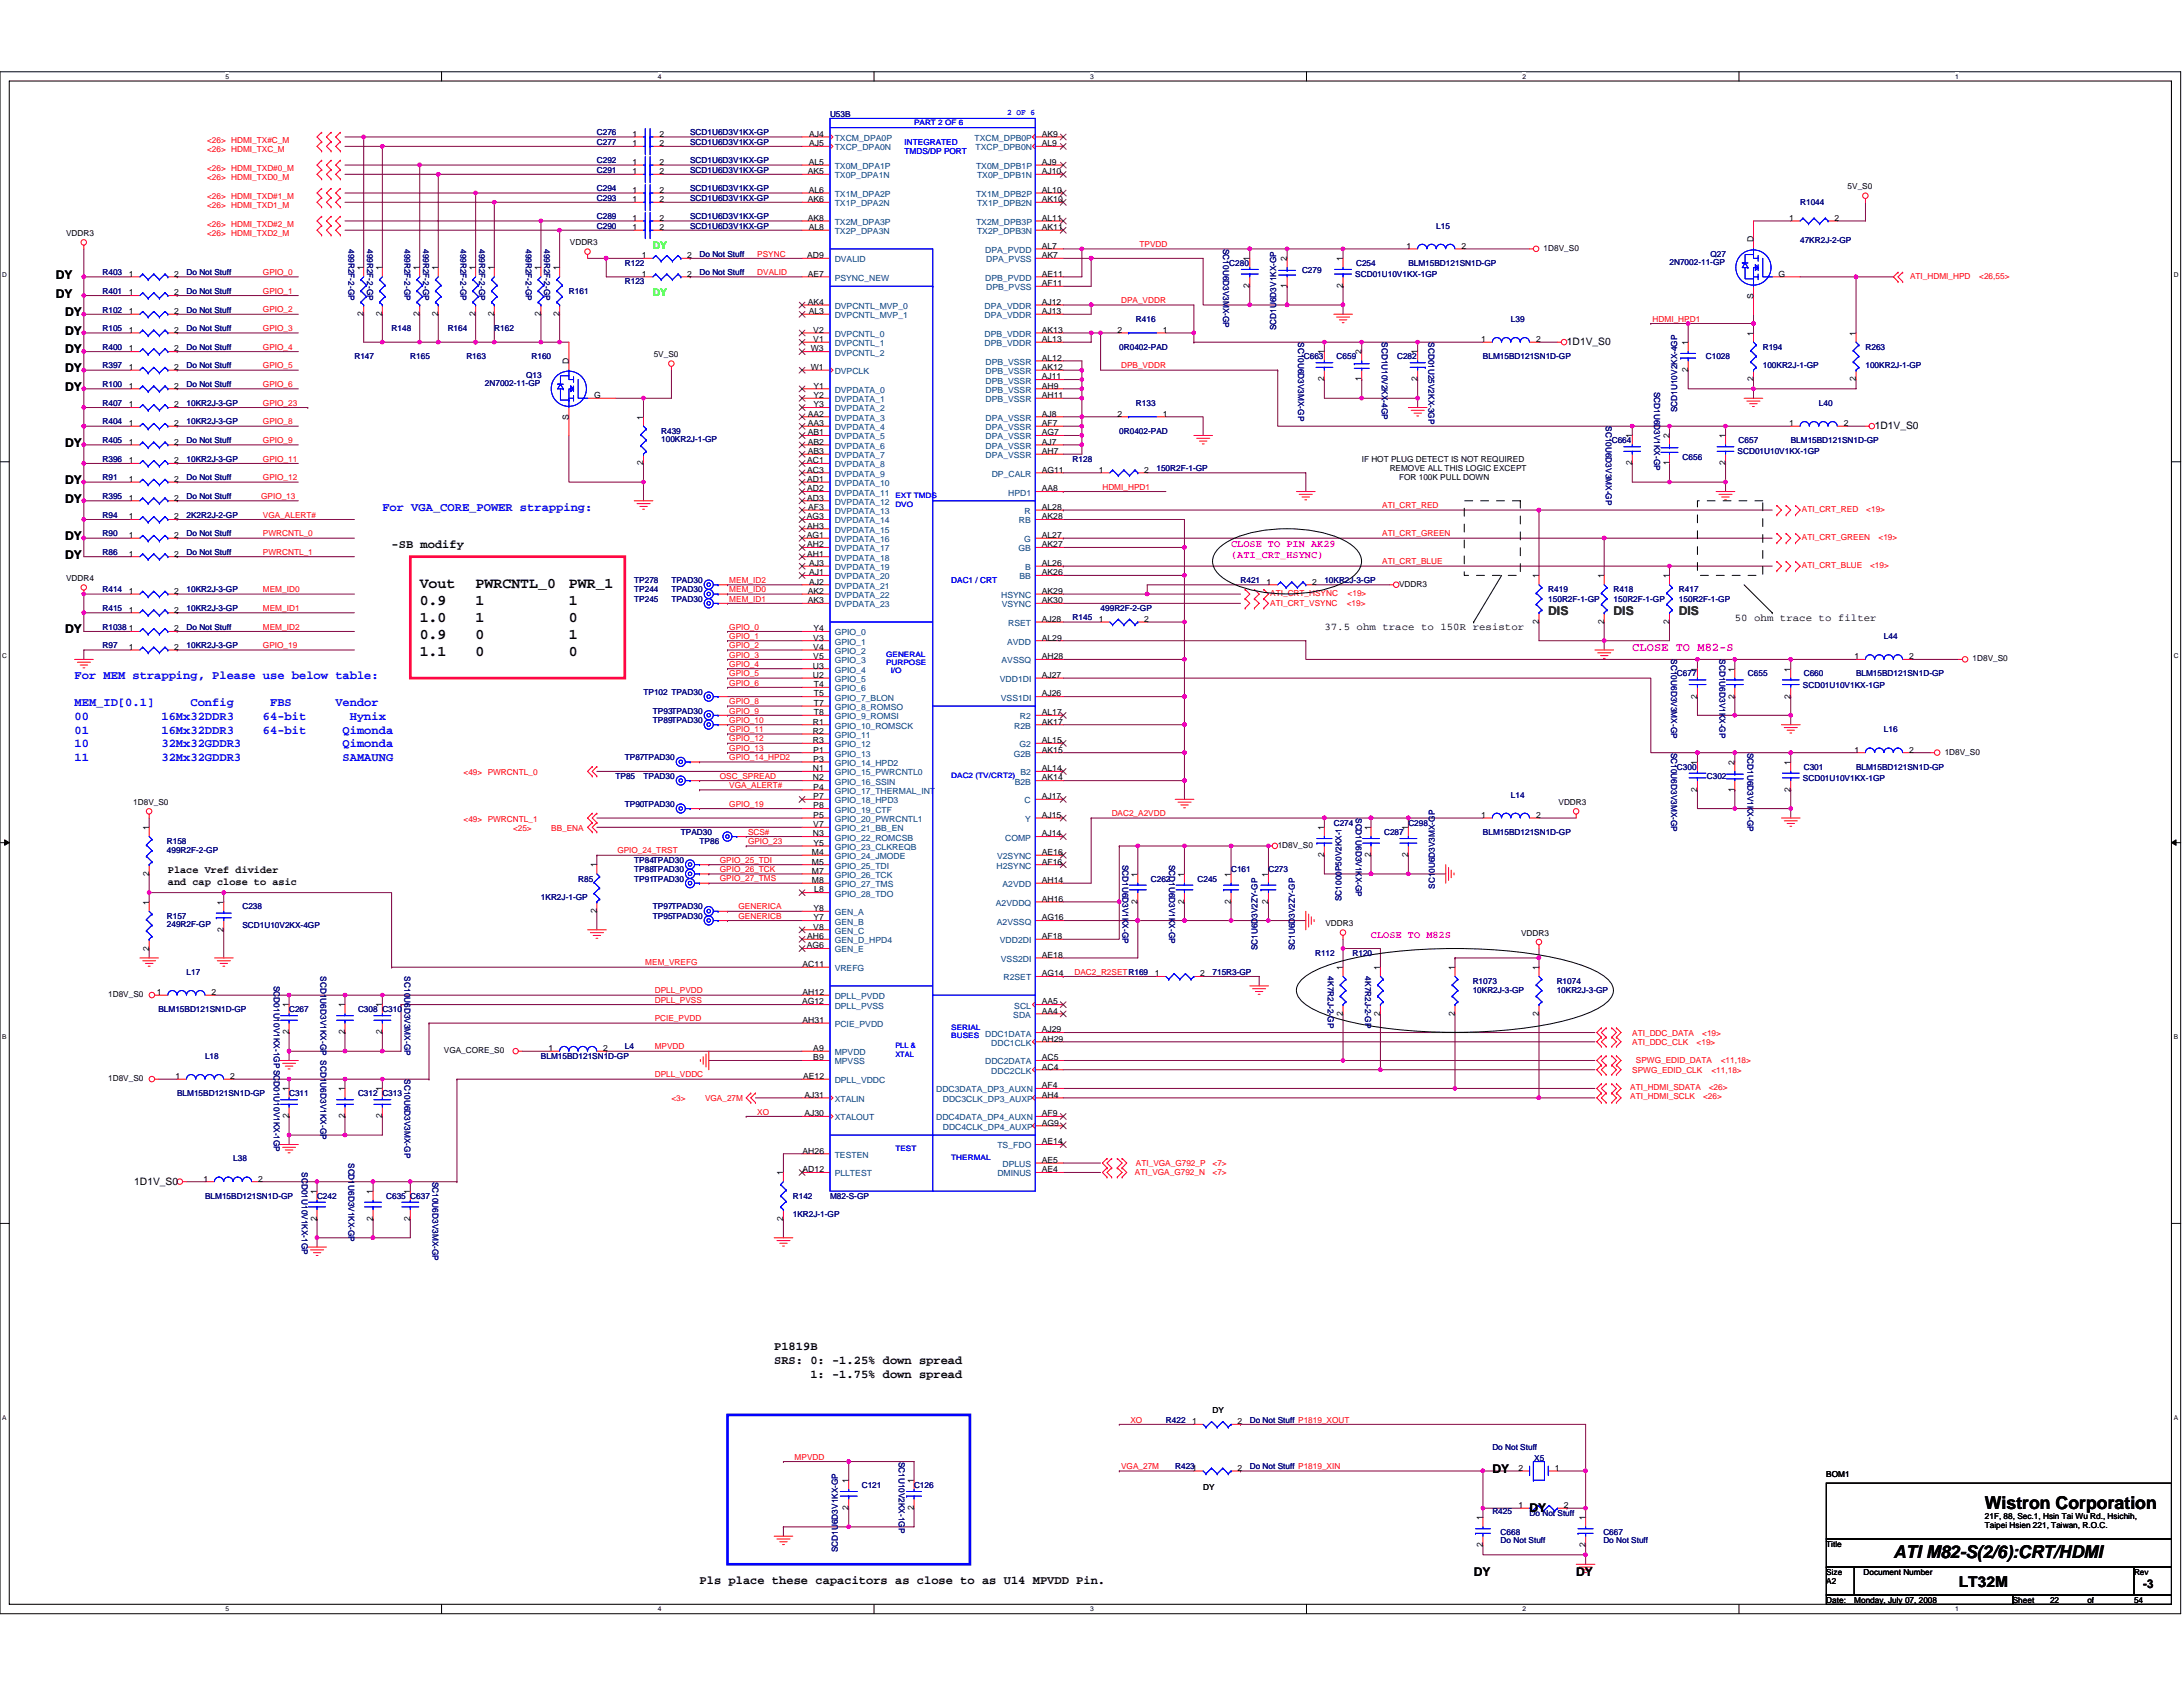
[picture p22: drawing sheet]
<svg xmlns="http://www.w3.org/2000/svg" width="279mm" height="216mm" viewBox="0 0 279 216" stroke-linecap="round" stroke-linejoin="round" font-family="sans-serif">
<defs><g id="words">
<g font-size="2.3">
<text x="254" y="193.1">Wistron Corporation</text>
<text x="242.3" y="199.4">ATI M82-S(2/6):CRT/HDMI</text>
</g>
<g font-size="1.9">
<text x="53.7" y="75.2">Vout</text>
<text x="53.7" y="77.4">0.9</text>
<text x="60.9" y="75.2">PWRCNTL_0</text>
<text x="60.9" y="77.4">1</text>
<text x="72.8" y="75.2">PWR_1</text>
<text x="72.8" y="77.4">1</text>
<text x="53.7" y="79.6">1.0</text>
<text x="53.7" y="81.8">0.9</text>
<text x="53.7" y="84">1.1</text>
<text x="60.9" y="79.6">1</text>
<text x="60.9" y="81.8">0</text>
<text x="60.9" y="84">0</text>
<text x="72.8" y="79.6">0</text>
<text x="72.8" y="81.8">1</text>
<text x="72.8" y="84">0</text>
<text x="250.7" y="203.1">LT32M</text>
</g>
<g font-size="1.5">
<text x="7.2" y="35.7">DY</text>
<text x="7.2" y="38.1">DY</text>
<text x="8.3" y="40.5">DY</text>
<text x="8.3" y="47.6">DY</text>
<text x="8.3" y="45.2">DY</text>
<text x="8.3" y="42.8">DY</text>
<text x="8.3" y="50">DY</text>
<text x="8.3" y="57.2">DY</text>
<text x="8.3" y="62">DY</text>
<text x="8.3" y="64.3">DY</text>
<text x="8.3" y="71.5">DY</text>
<text x="8.3" y="69.1">DY</text>
<text x="50.1" y="70.2">-SB modify</text>
<text x="8.3" y="81">DY</text>
<text x="99.1" y="172.8">P1819B</text>
<text x="99.1" y="174.6">SRS: 0: -1.25% down spread</text>
<text x="103.7" y="176.3">1: -1.75% down spread</text>
<text x="191" y="188.5">DY</text>
<text x="195.8" y="193.5">DY</text>
<text x="89.5" y="202.7">Pls place these capacitors as close to as U14 MPVDD Pin.</text>
<text x="188.6" y="201.6">DY</text>
<text x="201.7" y="201.6">DY</text>
<text x="274.3" y="203.2">-3</text>
</g>
<g font-size="1.5" fill="#00f">
<text x="48.9" y="65.4">For VGA_CORE_POWER strapping:</text>
<text x="9.5" y="86.9">For MEM strapping, Please use below table:</text>
<text x="9.5" y="90.4">MEM_ID[0.1]</text>
<text x="9.5" y="92.1">00</text>
<text x="9.5" y="93.9">01</text>
<text x="9.5" y="95.7">10</text>
<text x="20.7" y="92.1">16Mx32DDR3</text>
<text x="20.7" y="93.9">16Mx32DDR3</text>
<text x="20.7" y="95.7">32Mx32GDDR3</text>
<text x="24.4" y="90.4">Config</text>
<text x="33.7" y="92.1">64-bit</text>
<text x="33.7" y="93.9">64-bit</text>
<text x="34.6" y="90.4">FBS</text>
<text x="42.9" y="90.4">Vendor</text>
<text x="43.8" y="93.9">Qimonda</text>
<text x="43.8" y="95.7">Qimonda</text>
<text x="44.8" y="92.1">Hynix</text>
<text x="9.5" y="97.4">11</text>
<text x="20.7" y="97.4">32Mx32GDDR3</text>
<text x="43.8" y="97.4">SAMAUNG</text>
</g>
<g font-size="1.5" fill="#008000">
<text x="198.2" y="78.7">DIS</text>
<text x="206.5" y="78.7">DIS</text>
<text x="214.9" y="78.7">DIS</text>
</g>
<text font-size="1.5" fill="#f0f" x="208.9" y="83.3">CLOSE TO M82-S</text>
<g font-size="1.3" fill="#0f0">
<text x="83.6" y="31.9">DY</text>
<text x="83.6" y="37.8">DY</text>
</g>
<g font-size="1.3">
<text x="200.6" y="44.2">1D1V_S0</text>
<text x="239.9" y="54.9">1D1V_S0</text>
<text x="169.5" y="80.7">37.5 ohm trace to 150R resistor</text>
<text x="222" y="79.5">50 ohm trace to filter</text>
<text x="21.5" y="111.7">Place Vref divider</text>
<text x="21.5" y="113.2">and cap close to asic</text>
<text x="17.2" y="151.6">1D1V_S0</text>
</g>
<g font-size="1.3" fill="#f0f">
<text x="157.6" y="70">CLOSE TO PIN AK29</text>
<text x="157.6" y="71.4">(ATI_CRT_HSYNC)</text>
<text x="175.5" y="120.1">CLOSE TO M82S</text>
</g>
<g font-size="1.1" fill="#000080">
<text x="76.4" y="17.3">C276</text>
<text x="88.3" y="17.3">SCD1U6D3V1KX-GP</text>
<text x="106.2" y="14.9">U53B</text>
<text x="76.4" y="22.1">C291</text>
<text x="76.4" y="20.9">C292</text>
<text x="76.4" y="18.5">C277</text>
<text x="88.3" y="22.1">SCD1U6D3V1KX-GP</text>
<text x="88.3" y="20.9">SCD1U6D3V1KX-GP</text>
<text x="88.3" y="18.5">SCD1U6D3V1KX-GP</text>
<text x="76.4" y="29.3">C290</text>
<text x="76.4" y="28.1">C289</text>
<text x="76.4" y="25.7">C293</text>
<text x="76.4" y="24.5">C294</text>
<text x="88.3" y="29.3">SCD1U6D3V1KX-GP</text>
<text x="88.3" y="28.1">SCD1U6D3V1KX-GP</text>
<text x="88.3" y="25.7">SCD1U6D3V1KX-GP</text>
<text x="88.3" y="24.5">SCD1U6D3V1KX-GP</text>
<text x="183.8" y="29.3">L15</text>
<text x="230.4" y="26.3">R1044</text>
<text x="13.1" y="35.2">R403</text>
<text x="23.9" y="35.2">Do Not Stuff</text>
<text x="44.6" y="31.9" transform="rotate(90 44.6 31.9)">499R2F-2-GP</text>
<text x="47" y="31.9" transform="rotate(90 47 31.9)">499R2F-2-GP</text>
<text x="51.8" y="31.9" transform="rotate(90 51.8 31.9)">499R2F-2-GP</text>
<text x="54.1" y="31.9" transform="rotate(90 54.1 31.9)">499R2F-2-GP</text>
<text x="58.9" y="31.9" transform="rotate(90 58.9 31.9)">499R2F-2-GP</text>
<text x="61.3" y="31.9" transform="rotate(90 61.3 31.9)">499R2F-2-GP</text>
<text x="67.3" y="31.9" transform="rotate(90 67.3 31.9)">499R2F-2-GP</text>
<text x="69.7" y="31.9" transform="rotate(90 69.7 31.9)">499R2F-2-GP</text>
<text x="80" y="34">R122</text>
<text x="89.5" y="32.8">Do Not Stuff</text>
<text x="89.5" y="35.2">Do Not Stuff</text>
<text x="156.6" y="31.9" transform="rotate(90 156.6 31.9)">SC10U6D3V3MX-GP</text>
<text x="157.3" y="34">C280</text>
<text x="166.6" y="35">C279</text>
<text x="173.5" y="35.5">SCD01U10V1KX-1GP</text>
<text x="173.6" y="34">C254</text>
<text x="180.3" y="34">BLM15BD121SN1D-GP</text>
<text x="213.7" y="33.9">2N7002-11-GP</text>
<text x="218.9" y="32.8">Q27</text>
<text x="230.4" y="31.2">47KR2J-2-GP</text>
<text x="13.1" y="40">R102</text>
<text x="13.1" y="37.6">R401</text>
<text x="23.9" y="40">Do Not Stuff</text>
<text x="23.9" y="37.6">Do Not Stuff</text>
<text x="72.8" y="37.6">R161</text>
<text x="80" y="36.4">R123</text>
<text x="145.4" y="41.2">R416</text>
<text x="193.4" y="41.2">L39</text>
<text x="13.1" y="47.2">R397</text>
<text x="13.1" y="44.8">R400</text>
<text x="13.1" y="42.4">R105</text>
<text x="23.9" y="47.2">Do Not Stuff</text>
<text x="23.9" y="44.8">Do Not Stuff</text>
<text x="23.9" y="42.4">Do Not Stuff</text>
<text x="45.4" y="46">R147</text>
<text x="50.1" y="42.4">R148</text>
<text x="52.5" y="46">R165</text>
<text x="57.3" y="42.4">R164</text>
<text x="59.7" y="46">R163</text>
<text x="63.3" y="42.4">R162</text>
<text x="68" y="46">R160</text>
<text x="143.3" y="44.8">0R0402-PAD</text>
<text x="163.3" y="42.2" transform="rotate(-90 163.3 42.2)">SCD1U6D3V1KX-GP</text>
<text x="166.1" y="43.8" transform="rotate(90 166.1 43.8)">SC10U6D3V3MX-GP</text>
<text x="166.9" y="46">C663</text>
<text x="171.1" y="46">C659</text>
<text x="176.9" y="43.8" transform="rotate(90 176.9 43.8)">SCD1U10V2KX-4GP</text>
<text x="178.8" y="46">C282</text>
<text x="182.8" y="43.8" transform="rotate(90 182.8 43.8)">SCD01U25V2KX-3GP</text>
<text x="189.8" y="46">BLM15BD121SN1D-GP</text>
<text x="218.3" y="46">C1028</text>
<text x="225.6" y="44.8">R194</text>
<text x="225.6" y="47.2">100KR2J-1-GP</text>
<text x="238.8" y="44.8">R263</text>
<text x="238.8" y="47.2">100KR2J-1-GP</text>
<text x="13.1" y="51.9">R407</text>
<text x="13.1" y="49.6">R100</text>
<text x="23.9" y="51.9">10KR2J-3-GP</text>
<text x="23.9" y="49.6">Do Not Stuff</text>
<text x="62.1" y="49.4">2N7002-11-GP</text>
<text x="67.3" y="48.3">Q13</text>
<text x="145.4" y="51.9">R133</text>
<text x="211.7" y="50.1" transform="rotate(90 211.7 50.1)">SCD1U6D3V1KX-GP</text>
<text x="214.7" y="52.7" transform="rotate(-90 214.7 52.7)">SCD1U10V2KX-4GP</text>
<text x="232.8" y="51.9">L40</text>
<text x="13.1" y="59.1">R396</text>
<text x="13.1" y="56.7">R405</text>
<text x="13.1" y="54.3">R404</text>
<text x="23.9" y="59.1">10KR2J-3-GP</text>
<text x="23.9" y="56.7">Do Not Stuff</text>
<text x="23.9" y="54.3">10KR2J-3-GP</text>
<text x="84.6" y="55.5">R439</text>
<text x="84.6" y="56.6">100KR2J-1-GP</text>
<text x="137.3" y="59.1">R128</text>
<text x="143.3" y="55.5">0R0402-PAD</text>
<text x="205.5" y="54.5" transform="rotate(90 205.5 54.5)">SC10U6D3V3MX-GP</text>
<text x="206.3" y="56.7">C664</text>
<text x="215.3" y="58.9">C656</text>
<text x="222.4" y="58.1">SCD01U10V1KX-1GP</text>
<text x="222.5" y="56.7">C657</text>
<text x="229.2" y="56.7">BLM15BD121SN1D-GP</text>
<text x="13.1" y="61.5">R91</text>
<text x="13.1" y="63.9">R395</text>
<text x="23.9" y="63.9">Do Not Stuff</text>
<text x="23.9" y="61.5">Do Not Stuff</text>
<text x="148" y="60.3">150R2F-1-GP</text>
<text x="13.1" y="71">R86</text>
<text x="13.1" y="68.6">R90</text>
<text x="13.1" y="66.3">R94</text>
<text x="23.9" y="71">Do Not Stuff</text>
<text x="23.9" y="68.6">Do Not Stuff</text>
<text x="23.9" y="66.3">2K2R2J-2-GP</text>
<text x="13.1" y="75.8">R414</text>
<text x="23.9" y="75.8">10KR2J-3-GP</text>
<text x="81.2" y="77">TP245</text>
<text x="81.2" y="75.8">TP244</text>
<text x="81.2" y="74.6">TP278</text>
<text x="85.9" y="77">TPAD30</text>
<text x="85.9" y="75.8">TPAD30</text>
<text x="85.9" y="74.6">TPAD30</text>
<text x="158.8" y="74.6">R421</text>
<text x="169.5" y="74.6">10KR2J-3-GP</text>
<text x="198.2" y="75.8">R419</text>
<text x="198.2" y="77">150R2F-1-GP</text>
<text x="206.5" y="75.8">R418</text>
<text x="206.5" y="77">150R2F-1-GP</text>
<text x="214.9" y="75.8">R417</text>
<text x="214.9" y="77">150R2F-1-GP</text>
<text x="13.1" y="80.6">R1038</text>
<text x="13.1" y="83">R97</text>
<text x="13.1" y="78.2">R415</text>
<text x="23.9" y="80.6">Do Not Stuff</text>
<text x="23.9" y="78.2">10KR2J-3-GP</text>
<text x="23.9" y="83">10KR2J-3-GP</text>
<text x="137.3" y="79.4">R145</text>
<text x="140.9" y="78.2">499R2F-2-GP</text>
<text x="241.1" y="81.8">L44</text>
<text x="82.4" y="88.9">TP102 TPAD30</text>
<text x="213.9" y="84.4" transform="rotate(90 213.9 84.4)">SC10U6D3V3MX-GP</text>
<text x="214.6" y="86.6">C677</text>
<text x="220.1" y="84.4" transform="rotate(90 220.1 84.4)">SCD1U6D3V1KX-GP</text>
<text x="223.7" y="86.6">C655</text>
<text x="230.8" y="88">SCD01U10V1KX-1GP</text>
<text x="230.9" y="86.6">C660</text>
<text x="237.6" y="86.6">BLM15BD121SN1D-GP</text>
<text x="83.6" y="92.5">TP89TPAD30</text>
<text x="83.6" y="91.3">TP93TPAD30</text>
<text x="241.1" y="93.7">L16</text>
<text x="78.8" y="99.7">TP85</text>
<text x="80" y="97.3">TP87TPAD30</text>
<text x="82.4" y="99.7">TPAD30</text>
<text x="213.9" y="96.3" transform="rotate(90 213.9 96.3)">SC10U6D3V3MX-GP</text>
<text x="214.6" y="98.5">C300</text>
<text x="218.5" y="99.7">C302</text>
<text x="223.7" y="96.3" transform="rotate(90 223.7 96.3)">SCD1U6D3V1KX-GP</text>
<text x="230.8" y="99.9">SCD01U10V1KX-1GP</text>
<text x="230.9" y="98.5">C301</text>
<text x="237.6" y="98.5">BLM15BD121SN1D-GP</text>
<text x="80" y="103.3">TP90TPAD30</text>
<text x="87.1" y="106.8">TPAD30</text>
<text x="170.7" y="105.7">C274</text>
<text x="173.5" y="104.7" transform="rotate(90 173.5 104.7)">SCD1U6D3V1KX-GP</text>
<text x="177.1" y="106.8">C287</text>
<text x="180.3" y="105.7">C298</text>
<text x="189.8" y="106.8">BLM15BD121SN1D-GP</text>
<text x="193.4" y="102.1">L14</text>
<text x="21.4" y="108">R158</text>
<text x="21.4" y="109.1">499R2F-2-GP</text>
<text x="74" y="112.8">R85</text>
<text x="81.2" y="110.4">TP84TPAD30</text>
<text x="81.2" y="112.8">TP91TPAD30</text>
<text x="81.2" y="111.6">TP88TPAD30</text>
<text x="89.5" y="108">TP86</text>
<text x="143.7" y="110.7" transform="rotate(90 143.7 110.7)">SCD1U6D3V1KX-GP</text>
<text x="147.3" y="112.8">C262</text>
<text x="149.6" y="110.7" transform="rotate(90 149.6 110.7)">SCD1U6D3V1KX-GP</text>
<text x="153.3" y="112.8">C245</text>
<text x="157.6" y="111.6">C161</text>
<text x="162.3" y="111.6">C273</text>
<text x="183.6" y="113.7" transform="rotate(-90 183.6 113.7)">SC10U6D3V3MX-GP</text>
<text x="21.4" y="117.6">R157</text>
<text x="21.4" y="118.7">249R2F-GP</text>
<text x="31" y="116.4">C238</text>
<text x="31" y="118.8">SCD1U10V2KX-4GP</text>
<text x="69.2" y="115.2">1KR2J-1-GP</text>
<text x="83.6" y="117.6">TP95TPAD30</text>
<text x="83.6" y="116.4">TP97TPAD30</text>
<text x="171.7" y="115.3" transform="rotate(-90 171.7 115.3)">SC1000P50V2KX-1</text>
<text x="23.9" y="124.8">L17</text>
<text x="41" y="125" transform="rotate(90 41 125)">SCD1U6D3V1KX-GP SCD1U6D3V1KX-GP</text>
<text x="51.8" y="125" transform="rotate(90 51.8 125)">SC10U6D3V3MX-GP</text>
<text x="155.2" y="124.8">715R3-GP</text>
<text x="161" y="121.6" transform="rotate(-90 161 121.6)">SC1U6D3V2ZY-GP</text>
<text x="165.7" y="121.6" transform="rotate(-90 165.7 121.6)">SC1U6D3V2ZY-GP</text>
<text x="168.3" y="122.4">R112</text>
<text x="169.9" y="125" transform="rotate(90 169.9 125)">4K7R2J-2-GP</text>
<text x="173.1" y="122.4">R120</text>
<text x="174.7" y="125" transform="rotate(90 174.7 125)">4K7R2J-2-GP</text>
<text x="188.5" y="125.9">R1073</text>
<text x="199.2" y="125.9">R1074</text>
<text x="20.3" y="129.5">BLM15BD121SN1D-GP</text>
<text x="35.1" y="126.2" transform="rotate(90 35.1 126.2)">SCD01U10V1KX-1GP SCD01U10V1KX-1GP</text>
<text x="37" y="129.5">C267</text>
<text x="45.8" y="129.5">C308 C310</text>
<text x="188.5" y="127">10KR2J-3-GP</text>
<text x="199.2" y="127">10KR2J-3-GP</text>
<text x="26.2" y="135.5">L18</text>
<text x="69.2" y="135.5">BLM15BD121SN1D-GP</text>
<text x="80" y="134.3">L4</text>
<text x="22.7" y="140.3">BLM15BD121SN1D-GP</text>
<text x="37" y="140.3">C311</text>
<text x="45.8" y="140.3">C312 C313</text>
<text x="51.8" y="138.1" transform="rotate(90 51.8 138.1)">SC10U6D3V3MX-GP</text>
<text x="29.8" y="148.6">L38</text>
<text x="44.6" y="148.8" transform="rotate(90 44.6 148.8)">SCD1U6D3V1KX-GP</text>
<text x="26.2" y="153.4">BLM15BD121SN1D-GP</text>
<text x="38.6" y="150.1" transform="rotate(90 38.6 150.1)">SCD01U10V1KX-1GP</text>
<text x="40.6" y="153.4">C242</text>
<text x="49.4" y="153.4">C635 C637</text>
<text x="55.4" y="151.2" transform="rotate(90 55.4 151.2)">SC10U6D3V3MX-GP</text>
<text x="101.5" y="153.4">R142</text>
<text x="101.5" y="155.8">1KR2J-1-GP</text>
<text x="106.2" y="153.4">M82-S-GP</text>
<text x="149.2" y="182.1">R422</text>
<text x="160" y="182.1">Do Not Stuff P1819_XOUT</text>
<text x="191" y="185.6">Do Not Stuff</text>
<text x="110.3" y="190.4">C121</text>
<text x="115" y="187" transform="rotate(90 115 187)">SC1U10V2KX-1GP</text>
<text x="117" y="190.4">C126</text>
<text x="150.4" y="188">R4231</text>
<text x="160" y="188">Do Not Stuff P1819_XIN</text>
<text x="196.4" y="186.9">X5</text>
<text x="191" y="193.8">R425</text>
<text x="192.1" y="196.4">C668</text>
<text x="192.1" y="197.5">Do Not Stuff</text>
<text x="195.8" y="194">Do Not Stuff</text>
<text x="205.2" y="196.4">C667</text>
<text x="205.2" y="197.5">Do Not Stuff</text>
<text x="107.2" y="198.6" transform="rotate(-90 107.2 198.6)">SCD1U6D3V1KX-GP</text>
</g>
<g font-size="1.1">
<text x="80.9" y="17.5">1</text>
<text x="84.4" y="17.5">2</text>
<text x="103.5" y="17.5">AJ4</text>
<text x="133.3" y="17.5">AK9</text>
<text x="80.9" y="22.3">1</text>
<text x="80.9" y="21.1">1</text>
<text x="80.9" y="18.7">1</text>
<text x="84.4" y="22.3">2</text>
<text x="84.4" y="21.1">2</text>
<text x="84.4" y="18.7">2</text>
<text x="103.4" y="22.3">AK5</text>
<text x="103.5" y="21.1">AL5</text>
<text x="103.5" y="18.7">AJ5</text>
<text x="133.3" y="21.1">AJ9</text>
<text x="133.3" y="18.7">AL9</text>
<text x="133.3" y="22.3">AJ10</text>
<text x="80.9" y="29.4">1</text>
<text x="80.9" y="28.3">1</text>
<text x="80.9" y="25.9">1</text>
<text x="80.9" y="24.7">1</text>
<text x="84.4" y="29.4">2</text>
<text x="84.4" y="28.3">2</text>
<text x="84.4" y="25.9">2</text>
<text x="84.4" y="24.7">2</text>
<text x="103.4" y="25.9">AK6</text>
<text x="103.4" y="28.3">AK8</text>
<text x="103.5" y="24.7">AL6</text>
<text x="103.5" y="29.4">AL8</text>
<text x="133.3" y="24.7">AL10</text>
<text x="133.3" y="28.3">AL11</text>
<text x="133.3" y="25.9">AK10</text>
<text x="133.3" y="29.4">AK11</text>
<text x="229" y="28.3">1</text>
<text x="234.8" y="28.3">2</text>
<text x="236.5" y="24.2">5V_S0</text>
<text x="8.5" y="30.2">VDDR3</text>
<text x="16.5" y="35.4">1</text>
<text x="22.3" y="35.4">2</text>
<text x="46.5" y="34.6" transform="rotate(-90 46.5 34.6)">1</text>
<text x="48.9" y="34.6" transform="rotate(-90 48.9 34.6)">1</text>
<text x="53.7" y="34.6" transform="rotate(-90 53.7 34.6)">1</text>
<text x="56.1" y="34.6" transform="rotate(-90 56.1 34.6)">1</text>
<text x="60.9" y="34.6" transform="rotate(-90 60.9 34.6)">1</text>
<text x="63.2" y="34.6" transform="rotate(-90 63.2 34.6)">1</text>
<text x="69.2" y="34.6" transform="rotate(-90 69.2 34.6)">1</text>
<text x="71.6" y="34.6" transform="rotate(-90 71.6 34.6)">1</text>
<text x="72.9" y="31.4">VDDR3</text>
<text x="82.1" y="33">1</text>
<text x="82.1" y="35.4">1</text>
<text x="88" y="33">2</text>
<text x="88" y="35.4">2</text>
<text x="103.3" y="33">AD9</text>
<text x="103.4" y="35.4">AE7</text>
<text x="133.3" y="33">AK7</text>
<text x="133.3" y="31.8">AL7</text>
<text x="133.3" y="35.4">AE11</text>
<text x="159.9" y="33.4" transform="rotate(-90 159.9 33.4)">1</text>
<text x="164.7" y="33.4" transform="rotate(-90 164.7 33.4)">2</text>
<text x="171.9" y="33.4" transform="rotate(-90 171.9 33.4)">1</text>
<text x="180" y="31.8">1</text>
<text x="187" y="31.8">2</text>
<text x="197.6" y="32.1">1D8V_S0</text>
<text x="224.4" y="31" transform="rotate(-90 224.4 31)">D</text>
<text x="227.6" y="35.4">G</text>
<text x="16.5" y="40.2">1</text>
<text x="16.5" y="37.8">1</text>
<text x="22.3" y="40.2">2</text>
<text x="22.3" y="37.8">2</text>
<text x="46.5" y="40.5" transform="rotate(-90 46.5 40.5)">2</text>
<text x="48.9" y="40.5" transform="rotate(-90 48.9 40.5)">2</text>
<text x="53.7" y="40.5" transform="rotate(-90 53.7 40.5)">2</text>
<text x="56.1" y="40.5" transform="rotate(-90 56.1 40.5)">2</text>
<text x="60.9" y="40.5" transform="rotate(-90 60.9 40.5)">2</text>
<text x="63.2" y="40.5" transform="rotate(-90 63.2 40.5)">2</text>
<text x="69.2" y="40.5" transform="rotate(-90 69.2 40.5)">2</text>
<text x="71.6" y="40.5" transform="rotate(-90 71.6 40.5)">2</text>
<text x="103.4" y="39">AK4</text>
<text x="103.5" y="40.2">AL3</text>
<text x="133.3" y="36.6">AF11</text>
<text x="133.3" y="39">AJ12</text>
<text x="133.3" y="40.2">AJ13</text>
<text x="159.9" y="36.9" transform="rotate(-90 159.9 36.9)">2</text>
<text x="164.7" y="36.9" transform="rotate(-90 164.7 36.9)">1</text>
<text x="171.9" y="36.9" transform="rotate(-90 171.9 36.9)">2</text>
<text x="224.4" y="38.2" transform="rotate(-90 224.4 38.2)">S</text>
<text x="16.5" y="47.3">1</text>
<text x="16.5" y="45">1</text>
<text x="16.5" y="42.6">1</text>
<text x="22.3" y="47.3">2</text>
<text x="22.3" y="45">2</text>
<text x="22.3" y="42.6">2</text>
<text x="72.8" y="46.5" transform="rotate(-90 72.8 46.5)">D</text>
<text x="83.7" y="45.7">5V_S0</text>
<text x="103.8" y="47.3">W1</text>
<text x="103.8" y="45">W3</text>
<text x="104.1" y="42.6">V2</text>
<text x="104.1" y="43.8">V1</text>
<text x="133.3" y="47.3">AK12</text>
<text x="133.3" y="46.2">AL12</text>
<text x="133.3" y="42.6">AK13</text>
<text x="133.3" y="43.8">AL13</text>
<text x="143" y="42.6">2</text>
<text x="148.8" y="42.6">1</text>
<text x="169.5" y="45.4" transform="rotate(-90 169.5 45.4)">1</text>
<text x="174.3" y="45.4" transform="rotate(-90 174.3 45.4)">2</text>
<text x="181.4" y="45.4" transform="rotate(-90 181.4 45.4)">1</text>
<text x="189.6" y="43.8">1</text>
<text x="196.6" y="43.8">2</text>
<text x="216" y="47.6" transform="rotate(-90 216 47.6)">2</text>
<text x="216" y="44.2" transform="rotate(-90 216 44.2)">1</text>
<text x="224.4" y="43" transform="rotate(-90 224.4 43)">1</text>
<text x="237.5" y="43" transform="rotate(-90 237.5 43)">1</text>
<text x="16.5" y="52.1">1</text>
<text x="16.5" y="49.7">1</text>
<text x="22.3" y="52.1">2</text>
<text x="22.3" y="49.7">2</text>
<text x="72.8" y="53.7" transform="rotate(-90 72.8 53.7)">S</text>
<text x="76" y="50.9">G</text>
<text x="82.3" y="53.7" transform="rotate(-90 82.3 53.7)">1</text>
<text x="103.4" y="53.3">AA2</text>
<text x="104.1" y="49.7">Y1</text>
<text x="104.1" y="50.9">Y2</text>
<text x="104.1" y="52.1">Y3</text>
<text x="133.3" y="53.3">AJ8</text>
<text x="133.3" y="49.7">AH9</text>
<text x="133.3" y="50.9">AH11</text>
<text x="133.3" y="48.6">AJ11</text>
<text x="143" y="53.3">2</text>
<text x="148.8" y="53.3">1</text>
<text x="169.5" y="48.8" transform="rotate(-90 169.5 48.8)">2</text>
<text x="174.3" y="48.8" transform="rotate(-90 174.3 48.8)">1</text>
<text x="181.4" y="48.8" transform="rotate(-90 181.4 48.8)">2</text>
<text x="224.4" y="48.8" transform="rotate(-90 224.4 48.8)">2</text>
<text x="237.5" y="48.8" transform="rotate(-90 237.5 48.8)">2</text>
<text x="16.5" y="59.3">1</text>
<text x="16.5" y="56.9">1</text>
<text x="16.5" y="54.5">1</text>
<text x="22.3" y="59.3">2</text>
<text x="22.3" y="56.9">2</text>
<text x="22.3" y="54.5">2</text>
<text x="82.3" y="59.6" transform="rotate(-90 82.3 59.6)">2</text>
<text x="103.3" y="59.3">AC1</text>
<text x="103.4" y="54.5">AA3</text>
<text x="103.4" y="55.7">AB1</text>
<text x="103.4" y="56.9">AB2</text>
<text x="103.4" y="58.1">AB3</text>
<text x="133.3" y="58.1">AH7</text>
<text x="133.3" y="55.7">AG7</text>
<text x="133.3" y="54.5">AF7</text>
<text x="133.3" y="56.9">AJ7</text>
<text x="174.3" y="59.1">IF HOT PLUG DETECT IS NOT REQUIRED</text>
<text x="208.9" y="59.6" transform="rotate(-90 208.9 59.6)">2</text>
<text x="208.9" y="56.1" transform="rotate(-90 208.9 56.1)">1</text>
<text x="213.7" y="59.6" transform="rotate(-90 213.7 59.6)">1</text>
<text x="213.7" y="56.1" transform="rotate(-90 213.7 56.1)">2</text>
<text x="220.8" y="59.6" transform="rotate(-90 220.8 59.6)">2</text>
<text x="220.8" y="56.1" transform="rotate(-90 220.8 56.1)">1</text>
<text x="229" y="54.5">1</text>
<text x="236" y="54.5">2</text>
<text x="16.5" y="61.7">1</text>
<text x="16.5" y="64.1">1</text>
<text x="22.3" y="61.7">2</text>
<text x="22.3" y="64.1">2</text>
<text x="103.3" y="60.5">AC3</text>
<text x="103.3" y="61.7">AD1</text>
<text x="103.3" y="62.9">AD2</text>
<text x="103.3" y="64.1">AD3</text>
<text x="103.4" y="65.3">AF3</text>
<text x="133.3" y="60.5">AG11</text>
<text x="133.3" y="62.9">AA8</text>
<text x="133.3" y="65.3">AL28</text>
<text x="140.6" y="60.5">1</text>
<text x="146.5" y="60.5">2</text>
<text x="177.9" y="60.3">REMOVE ALL THIS LOGIC EXCEPT</text>
<text x="179.1" y="61.5">FOR 100K PULL DOWN</text>
<text x="16.5" y="71.2">1</text>
<text x="16.5" y="68.9">1</text>
<text x="16.5" y="66.5">1</text>
<text x="22.3" y="71.2">2</text>
<text x="22.3" y="68.9">2</text>
<text x="22.3" y="66.5">2</text>
<text x="103.3" y="66.5">AG3</text>
<text x="103.3" y="68.9">AG1</text>
<text x="103.3" y="67.6">AH3</text>
<text x="103.3" y="70">AH2</text>
<text x="103.3" y="71.2">AH1</text>
<text x="133.3" y="66.5">AK28</text>
<text x="133.3" y="70">AK27</text>
<text x="133.3" y="68.9">AL27</text>
<text x="8.5" y="74.4">VDDR4</text>
<text x="16.5" y="76">1</text>
<text x="22.3" y="76">2</text>
<text x="103.4" y="76">AK2</text>
<text x="103.4" y="77.2">AK3</text>
<text x="103.5" y="72.4">AJ3</text>
<text x="103.5" y="73.6">AJ1</text>
<text x="103.5" y="74.8">AJ2</text>
<text x="133.3" y="76">AK29</text>
<text x="133.3" y="73.6">AK26</text>
<text x="133.3" y="72.4">AL26</text>
<text x="133.3" y="77.2">AK30</text>
<text x="162.1" y="74.8">1</text>
<text x="168" y="74.8">2</text>
<text x="179.1" y="75.1">VDDR3</text>
<text x="197" y="74" transform="rotate(-90 197 74)">1</text>
<text x="205.3" y="74" transform="rotate(-90 205.3 74)">1</text>
<text x="213.7" y="74" transform="rotate(-90 213.7 74)">1</text>
<text x="16.5" y="80.8">1</text>
<text x="16.5" y="83.2">1</text>
<text x="16.5" y="78.4">1</text>
<text x="22.3" y="80.8">2</text>
<text x="22.3" y="83.2">2</text>
<text x="22.3" y="78.4">2</text>
<text x="104.1" y="82">V3</text>
<text x="104.1" y="83.2">V4</text>
<text x="104.1" y="80.8">Y4</text>
<text x="133.3" y="82">AL29</text>
<text x="133.3" y="79.6">AJ28</text>
<text x="140.6" y="79.6">1</text>
<text x="146.5" y="79.6">2</text>
<text x="197" y="79.9" transform="rotate(-90 197 79.9)">2</text>
<text x="205.3" y="79.9" transform="rotate(-90 205.3 79.9)">2</text>
<text x="213.7" y="79.9" transform="rotate(-90 213.7 79.9)">2</text>
<text x="104" y="85.6">U3</text>
<text x="104" y="86.8">U2</text>
<text x="104.1" y="84.4">V5</text>
<text x="104.2" y="87.9">T4</text>
<text x="104.2" y="89.1">T5</text>
<text x="133.3" y="89.1">AJ26</text>
<text x="133.3" y="86.8">AJ27</text>
<text x="133.3" y="84.4">AH28</text>
<text x="217.2" y="89.4" transform="rotate(-90 217.2 89.4)">2</text>
<text x="217.2" y="86" transform="rotate(-90 217.2 86)">1</text>
<text x="222" y="89.4" transform="rotate(-90 222 89.4)">2</text>
<text x="222" y="86" transform="rotate(-90 222 86)">1</text>
<text x="229.2" y="89.4" transform="rotate(-90 229.2 89.4)">2</text>
<text x="229.2" y="86" transform="rotate(-90 229.2 86)">1</text>
<text x="237.3" y="84.4">1</text>
<text x="244.3" y="84.4">2</text>
<text x="252.5" y="84.6">1D8V_S0</text>
<text x="104" y="92.7">R1</text>
<text x="104" y="93.9">R2</text>
<text x="104" y="95.1">R3</text>
<text x="104.2" y="90.3">T7</text>
<text x="104.2" y="91.5">T8</text>
<text x="133.3" y="91.5">AL17</text>
<text x="133.3" y="95.1">AL15</text>
<text x="133.3" y="92.7">AK17</text>
<text x="104" y="98.7">N1</text>
<text x="104" y="99.9">N2</text>
<text x="104.1" y="96.3">P1</text>
<text x="104.1" y="97.5">P3</text>
<text x="104.1" y="101.1">P4</text>
<text x="133.3" y="99.9">AK14</text>
<text x="133.3" y="98.7">AL14</text>
<text x="133.3" y="96.3">AK15</text>
<text x="217.2" y="101.3" transform="rotate(-90 217.2 101.3)">2</text>
<text x="217.2" y="97.9" transform="rotate(-90 217.2 97.9)">1</text>
<text x="222" y="101.3" transform="rotate(-90 222 101.3)">1</text>
<text x="222" y="97.9" transform="rotate(-90 222 97.9)">2</text>
<text x="229.2" y="101.3" transform="rotate(-90 229.2 101.3)">2</text>
<text x="229.2" y="97.9" transform="rotate(-90 229.2 97.9)">1</text>
<text x="237.3" y="96.3">1</text>
<text x="244.3" y="96.3">2</text>
<text x="248.9" y="96.6">1D8V_S0</text>
<text x="17.1" y="103">1D8V_S0</text>
<text x="19.1" y="106.2" transform="rotate(-90 19.1 106.2)">1</text>
<text x="104" y="107">N3</text>
<text x="104.1" y="105.9">V7</text>
<text x="104.1" y="102.3">P7</text>
<text x="104.1" y="103.5">P8</text>
<text x="104.1" y="104.7">P5</text>
<text x="133.3" y="107">AJ14</text>
<text x="133.3" y="104.7">AJ15</text>
<text x="133.3" y="102.3">AJ17</text>
<text x="169.5" y="106.2" transform="rotate(-90 169.5 106.2)">1</text>
<text x="175.5" y="106.2" transform="rotate(-90 175.5 106.2)">1</text>
<text x="180.2" y="106.2" transform="rotate(-90 180.2 106.2)">1</text>
<text x="189.6" y="104.7">1</text>
<text x="196.6" y="104.7">2</text>
<text x="199.5" y="103">VDDR3</text>
<text x="19.1" y="112.1" transform="rotate(-90 19.1 112.1)">2</text>
<text x="76.4" y="111" transform="rotate(-90 76.4 111)">1</text>
<text x="103.9" y="109.4">M4</text>
<text x="103.9" y="110.6">M5</text>
<text x="103.9" y="113">M8</text>
<text x="103.9" y="111.8">M7</text>
<text x="104.1" y="108.2">Y5</text>
<text x="133.3" y="109.4">AE16</text>
<text x="133.3" y="110.6">AF16</text>
<text x="133.3" y="113">AH14</text>
<text x="145.6" y="112.2" transform="rotate(-90 145.6 112.2)">1</text>
<text x="151.6" y="112.2" transform="rotate(-90 151.6 112.2)">1</text>
<text x="157.5" y="112.2" transform="rotate(-90 157.5 112.2)">1</text>
<text x="162.3" y="112.2" transform="rotate(-90 162.3 112.2)">1</text>
<text x="163.5" y="108.5">1D8V_S0</text>
<text x="169.5" y="109.7" transform="rotate(-90 169.5 109.7)">2</text>
<text x="175.5" y="109.7" transform="rotate(-90 175.5 109.7)">2</text>
<text x="180.2" y="109.7" transform="rotate(-90 180.2 109.7)">2</text>
<text x="19.1" y="115.8" transform="rotate(-90 19.1 115.8)">1</text>
<text x="28.6" y="119.3" transform="rotate(-90 28.6 119.3)">2</text>
<text x="28.6" y="115.8" transform="rotate(-90 28.6 115.8)">1</text>
<text x="76.4" y="116.9" transform="rotate(-90 76.4 116.9)">2</text>
<text x="104.1" y="119">V8</text>
<text x="104.1" y="117.8">Y7</text>
<text x="104.1" y="116.6">Y8</text>
<text x="104.2" y="114.2">L8</text>
<text x="133.3" y="117.8">AG16</text>
<text x="133.3" y="115.4">AH16</text>
<text x="145.6" y="115.7" transform="rotate(-90 145.6 115.7)">2</text>
<text x="151.6" y="115.7" transform="rotate(-90 151.6 115.7)">2</text>
<text x="157.5" y="115.7" transform="rotate(-90 157.5 115.7)">2</text>
<text x="162.3" y="115.7" transform="rotate(-90 162.3 115.7)">2</text>
<text x="169.6" y="118.6">VDDR3</text>
<text x="194.7" y="119.7">VDDR3</text>
<text x="19.1" y="121.6" transform="rotate(-90 19.1 121.6)">2</text>
<text x="102.7" y="123.8">AC11</text>
<text x="103.3" y="121.4">AG6</text>
<text x="103.3" y="120.2">AH6</text>
<text x="133.3" y="122.6">AE18</text>
<text x="133.3" y="120.2">AF18</text>
<text x="133.3" y="124.9">AG14</text>
<text x="147.8" y="124.9">1</text>
<text x="153.6" y="124.9">2</text>
<text x="171.9" y="124.1" transform="rotate(-90 171.9 124.1)">1</text>
<text x="176.7" y="124.1" transform="rotate(-90 176.7 124.1)">1</text>
<text x="186.2" y="124.1" transform="rotate(-90 186.2 124.1)">1</text>
<text x="197" y="124.1" transform="rotate(-90 197 124.1)">1</text>
<text x="13.8" y="127.6">1D8V_S0</text>
<text x="20.1" y="127.3">1</text>
<text x="27.1" y="127.3">2</text>
<text x="37" y="128.9" transform="rotate(-90 37 128.9)">1</text>
<text x="44.1" y="128.9" transform="rotate(-90 44.1 128.9)">1</text>
<text x="48.9" y="128.9" transform="rotate(-90 48.9 128.9)">1</text>
<text x="102.7" y="128.5">AG12</text>
<text x="102.7" y="127.3">AH12</text>
<text x="102.7" y="130.9">AH31</text>
<text x="133.3" y="129.7">AA4</text>
<text x="133.3" y="128.5">AA5</text>
<text x="171.9" y="130" transform="rotate(-90 171.9 130)">2</text>
<text x="176.7" y="130" transform="rotate(-90 176.7 130)">2</text>
<text x="186.2" y="130" transform="rotate(-90 186.2 130)">2</text>
<text x="197" y="130" transform="rotate(-90 197 130)">2</text>
<text x="37" y="132.4" transform="rotate(-90 37 132.4)">2</text>
<text x="44.1" y="132.4" transform="rotate(-90 44.1 132.4)">2</text>
<text x="48.9" y="132.4" transform="rotate(-90 48.9 132.4)">2</text>
<text x="56.8" y="134.8">VGA_CORE_S0</text>
<text x="70.2" y="134.5">1</text>
<text x="77.2" y="134.5">2</text>
<text x="104.1" y="134.5">A9</text>
<text x="104.1" y="135.7">B9</text>
<text x="133.3" y="135.7">AC5</text>
<text x="133.3" y="136.9">AC4</text>
<text x="133.3" y="132.1">AJ29</text>
<text x="133.3" y="133.3">AH29</text>
<text x="13.8" y="138.4">1D8V_S0</text>
<text x="22.5" y="138.1">1</text>
<text x="29.5" y="138.1">2</text>
<text x="37" y="143.1" transform="rotate(-90 37 143.1)">2</text>
<text x="37" y="139.7" transform="rotate(-90 37 139.7)">1</text>
<text x="44.1" y="143.1" transform="rotate(-90 44.1 143.1)">2</text>
<text x="44.1" y="139.7" transform="rotate(-90 44.1 139.7)">1</text>
<text x="48.9" y="143.1" transform="rotate(-90 48.9 143.1)">2</text>
<text x="48.9" y="139.7" transform="rotate(-90 48.9 139.7)">1</text>
<text x="102.8" y="138.1">AE12</text>
<text x="103" y="140.5">AJ31</text>
<text x="103" y="142.9">AJ30</text>
<text x="133.3" y="140.5">AH4</text>
<text x="133.3" y="139.3">AF4</text>
<text x="133.3" y="142.9">AF9</text>
<text x="102.7" y="147.6">AH26</text>
<text x="133.3" y="144.1">AG9</text>
<text x="133.3" y="148.8">AE5</text>
<text x="133.3" y="146.5">AE14</text>
<text x="26" y="151.2">1</text>
<text x="33" y="151.2">2</text>
<text x="40.6" y="152.8" transform="rotate(-90 40.6 152.8)">1</text>
<text x="47.7" y="152.8" transform="rotate(-90 47.7 152.8)">1</text>
<text x="52.5" y="152.8" transform="rotate(-90 52.5 152.8)">1</text>
<text x="100.2" y="150.4" transform="rotate(-90 100.2 150.4)">1</text>
<text x="102.7" y="150">AD12</text>
<text x="133.3" y="150">AE4</text>
<text x="40.6" y="156.3" transform="rotate(-90 40.6 156.3)">2</text>
<text x="47.7" y="156.3" transform="rotate(-90 47.7 156.3)">2</text>
<text x="52.5" y="156.3" transform="rotate(-90 52.5 156.3)">2</text>
<text x="100.2" y="156.3" transform="rotate(-90 100.2 156.3)">2</text>
<text x="152.6" y="182.3">1</text>
<text x="155.2" y="180.9">DY</text>
<text x="158.4" y="182.3">2</text>
<text x="108.6" y="189.8" transform="rotate(-90 108.6 189.8)">1</text>
<text x="117" y="189.8" transform="rotate(-90 117 189.8)">1</text>
<text x="154" y="190.6">DY</text>
<text x="158.4" y="188.2">2</text>
<text x="194.4" y="188.2">2</text>
<text x="199" y="188.2">1</text>
<text x="233.7" y="189">BOM1</text>
<text x="108.6" y="193.3" transform="rotate(-90 108.6 193.3)">2</text>
<text x="117" y="193.3" transform="rotate(-90 117 193.3)">2</text>
<text x="189.8" y="194.6" transform="rotate(-90 189.8 194.6)">1</text>
<text x="194.4" y="193">1</text>
<text x="200.2" y="193">2</text>
<text x="202.9" y="194.6" transform="rotate(-90 202.9 194.6)">1</text>
<text x="233.7" y="197.9">Title</text>
<text x="254" y="194.4">21F, 88, Sec.1, Hsin Tai Wu Rd., Hsichih,</text>
<text x="254" y="195.6">Taipei Hsien 221, Taiwan, R.O.C.</text>
<text x="189.8" y="198" transform="rotate(-90 189.8 198)">2</text>
<text x="202.9" y="198" transform="rotate(-90 202.9 198)">2</text>
<text x="233.7" y="201.5">Size</text>
<text x="233.7" y="202.7">A2</text>
<text x="238.5" y="201.5">Document Number</text>
<text x="273.1" y="201.5">Rev</text>
<text x="233.7" y="205.1">Date:</text>
<text x="237.3" y="205.1">Monday, July 07, 2008</text>
<text x="257.6" y="205.1">Sheet</text>
<text x="262.4" y="205.1">22</text>
<text x="267.2" y="205.1">of</text>
<text x="273.1" y="205.1">54</text>
</g>
<g font-size="1.1" fill="#00f">
<text x="128.9" y="14.8">2 OF 6</text>
<text x="115.8" y="18.5">INTEGRATED</text>
<text x="115.8" y="19.7">TMDS/DP PORT</text>
<text x="121.8" y="74.6">DAC1 / CRT</text>
</g>
<g font-size="1.1" fill="#f00">
<text x="26.5" y="23.1">&lt;26&gt; HDMI_TXD0_M</text>
<text x="26.5" y="21.8">&lt;26&gt; HDMI_TXD#0_M</text>
<text x="26.5" y="19.5">&lt;26&gt; HDMI_TXC_M</text>
<text x="26.5" y="18.3">&lt;26&gt; HDMI_TX#C_M</text>
<text x="26.5" y="26.6">&lt;26&gt; HDMI_TXD1_M</text>
<text x="26.5" y="25.4">&lt;26&gt; HDMI_TXD#1_M</text>
<text x="26.5" y="29">&lt;26&gt; HDMI_TXD#2_M</text>
<text x="26.5" y="30.2">&lt;26&gt; HDMI_TXD2_M</text>
<text x="33.7" y="35.2">GPIO_0</text>
<text x="96.9" y="35.2">DVALID</text>
<text x="96.9" y="32.8">PSYNC</text>
<text x="145.9" y="31.6">TPVDD</text>
<text x="244.5" y="35.7">ATI_HDMI_HPD</text>
<text x="253.3" y="35.7">&lt;26,55&gt;</text>
<text x="33.7" y="37.6">GPIO_1</text>
<text x="33.7" y="40">GPIO_2</text>
<text x="143.5" y="38.8">DPA_VDDR</text>
<text x="211.5" y="41.2">HDMI_HPD1</text>
<text x="33.7" y="44.8">GPIO_4</text>
<text x="33.7" y="47.1">GPIO_5</text>
<text x="33.7" y="42.4">GPIO_3</text>
<text x="143.5" y="47.1">DPB_VDDR</text>
<text x="33.7" y="49.5">GPIO_6</text>
<text x="33.7" y="51.9">GPIO_23</text>
<text x="33.7" y="54.3">GPIO_8</text>
<text x="33.7" y="59.1">GPIO_11</text>
<text x="33.7" y="56.7">GPIO_9</text>
<text x="33.4" y="63.9">GPIO_13</text>
<text x="33.7" y="61.5">GPIO_12</text>
<text x="141.1" y="62.7">HDMI_HPD1</text>
<text x="176.9" y="65">ATI_CRT_RED</text>
<text x="230.6" y="65.6">ATI_CRT_RED</text>
<text x="238.9" y="65.6">&lt;19&gt;</text>
<text x="33.7" y="68.6">PWRCNTL_0</text>
<text x="33.7" y="71">PWRCNTL_1</text>
<text x="33.7" y="66.3">VGA_ALERT#</text>
<text x="176.9" y="68.6">ATI_CRT_GREEN</text>
<text x="230.6" y="69.1">ATI_CRT_GREEN</text>
<text x="240.4" y="69.1">&lt;19&gt;</text>
<text x="33.7" y="75.8">MEM_ID0</text>
<text x="93.3" y="75.8">MEM_ID0</text>
<text x="93.3" y="77">MEM_ID1</text>
<text x="93.3" y="74.6">MEM_ID2</text>
<text x="162.6" y="76.3">ATI_CRT_HSYNC</text>
<text x="162.6" y="77.5">ATI_CRT_VSYNC</text>
<text x="172.4" y="77.5">&lt;19&gt;</text>
<text x="172.5" y="76.3">&lt;19&gt;</text>
<text x="176.9" y="72.2">ATI_CRT_BLUE</text>
<text x="230.6" y="72.7">ATI_CRT_BLUE</text>
<text x="239.4" y="72.7">&lt;19&gt;</text>
<text x="33.7" y="78.2">MEM_ID1</text>
<text x="33.7" y="83">GPIO_19</text>
<text x="33.7" y="80.6">MEM_ID2</text>
<text x="93.3" y="83">GPIO_2</text>
<text x="93.3" y="81.8">GPIO_1</text>
<text x="93.3" y="80.6">GPIO_0</text>
<text x="93.3" y="87.7">GPIO_6</text>
<text x="93.3" y="86.6">GPIO_5</text>
<text x="93.3" y="85.3">GPIO_4</text>
<text x="93.3" y="84.2">GPIO_3</text>
<text x="93.3" y="94.9">GPIO_12</text>
<text x="93.3" y="93.7">GPIO_11</text>
<text x="93.3" y="90.1">GPIO_8</text>
<text x="93.3" y="91.3">GPIO_9</text>
<text x="93.3" y="92.5">GPIO_10</text>
<text x="59.3" y="99.2">&lt;49&gt; PWRCNTL_0</text>
<text x="92.1" y="99.7">OSC_SPREAD</text>
<text x="93.3" y="97.3">GPIO_14_HPD2</text>
<text x="93.3" y="96.1">GPIO_13</text>
<text x="93.3" y="100.9">VGA_ALERT#</text>
<text x="59.3" y="105.2">&lt;49&gt; PWRCNTL_1</text>
<text x="65.7" y="106.4">&lt;25&gt;</text>
<text x="70.5" y="106.4">BB_ENA</text>
<text x="93.3" y="103.3">GPIO_19</text>
<text x="95.7" y="106.8">SCS#</text>
<text x="142.3" y="104.5">DAC2_A2VDD</text>
<text x="79" y="109.2">GPIO_24_TRST</text>
<text x="92.1" y="112.8">GPIO_27_TMS</text>
<text x="92.1" y="110.4">GPIO_25_TDI</text>
<text x="92.1" y="111.6">GPIO_26_TCK</text>
<text x="95.7" y="108">GPIO_23</text>
<text x="94.5" y="117.6">GENERICB</text>
<text x="94.5" y="116.4">GENERICA</text>
<text x="82.6" y="123.5">MEM_VREFG</text>
<text x="137.5" y="124.7">DAC2_R2SETR169</text>
<text x="83.8" y="128.3">DPLL_PVSS</text>
<text x="83.8" y="130.7">PCIE_PVDD</text>
<text x="83.8" y="127.1">DPLL_PVDD</text>
<text x="83.8" y="134.3">MPVDD</text>
<text x="83.8" y="137.9">DPLL_VDDC</text>
<text x="208.9" y="132.5">ATI_DDC_DATA</text>
<text x="208.9" y="133.7">ATI_DDC_CLK</text>
<text x="208.9" y="137.3">SPWG_EDID_CLK</text>
<text x="209.4" y="136.1">SPWG_EDID_DATA</text>
<text x="217.1" y="133.7">&lt;19&gt;</text>
<text x="217.9" y="132.5">&lt;19&gt;</text>
<text x="219.1" y="137.3">&lt;11,18&gt;</text>
<text x="220.2" y="136.1">&lt;11,18&gt;</text>
<text x="85.9" y="140.9">&lt;3&gt;</text>
<text x="90.2" y="140.9">VGA_27M</text>
<text x="96.9" y="142.6">XO</text>
<text x="208.7" y="140.6">ATI_HDMI_SCLK</text>
<text x="208.7" y="139.4">ATI_HDMI_SDATA</text>
<text x="218" y="140.6">&lt;26&gt;</text>
<text x="218.7" y="139.4">&lt;26&gt;</text>
<text x="145.4" y="149.2">ATI_VGA_G792_P</text>
<text x="155.2" y="149.2">&lt;7&gt;</text>
<text x="145.3" y="150.4">ATI_VGA_G792_N</text>
<text x="155.2" y="150.4">&lt;7&gt;</text>
<text x="144.7" y="182.1">XO</text>
<text x="101.7" y="186.8">MPVDD</text>
<text x="143.5" y="188">VGA_27M</text>
</g>
<g font-size="1.1" fill="#004080">
<text x="106.8" y="18">TXCM_DPA0P</text>
<text x="106.8" y="22.8">TX0P_DPA1N</text>
<text x="106.8" y="19.2">TXCP_DPA0N</text>
<text x="106.8" y="21.6">TX0M_DPA1P</text>
<text x="124.7" y="18">TXCM_DPB0P</text>
<text x="124.9" y="19.2">TXCP_DPB0N</text>
<text x="124.9" y="21.6">TX0M_DPB1P</text>
<text x="125.1" y="22.8">TX0P_DPB1N</text>
<text x="106.8" y="25.2">TX1M_DPA2P</text>
<text x="106.8" y="26.4">TX1P_DPA2N</text>
<text x="106.8" y="28.8">TX2M_DPA3P</text>
<text x="106.8" y="30">TX2P_DPA3N</text>
<text x="124.9" y="25.2">TX1M_DPB2P</text>
<text x="124.9" y="28.8">TX2M_DPB3P</text>
<text x="125.1" y="26.4">TX1P_DPB2N</text>
<text x="125.1" y="30">TX2P_DPB3N</text>
<text x="106.8" y="33.6">DVALID</text>
<text x="106.8" y="35.9">PSYNC_NEW</text>
<text x="126.1" y="32.4">DPA_PVDD</text>
<text x="126.1" y="35.9">DPB_PVDD</text>
<text x="126.2" y="33.6">DPA_PVSS</text>
<text x="106.8" y="39.5">DVPCNTL_MVP_0</text>
<text x="106.8" y="40.7">DVPCNTL_MVP_1</text>
<text x="126" y="39.5">DPA_VDDR</text>
<text x="126" y="40.7">DPA_VDDR</text>
<text x="126.2" y="37.1">DPB_PVSS</text>
<text x="106.8" y="47.9">DVPCLK</text>
<text x="106.8" y="43.1">DVPCNTL_0</text>
<text x="106.8" y="44.3">DVPCNTL_1</text>
<text x="106.8" y="45.5">DVPCNTL_2</text>
<text x="126" y="43.1">DPB_VDDR</text>
<text x="126" y="44.3">DPB_VDDR</text>
<text x="126.2" y="47.9">DPB_VSSR</text>
<text x="126.2" y="46.7">DPB_VSSR</text>
<text x="106.8" y="50.3">DVPDATA_0</text>
<text x="106.8" y="51.5">DVPDATA_1</text>
<text x="106.8" y="52.7">DVPDATA_2</text>
<text x="106.8" y="53.8">DVPDATA_3</text>
<text x="126.2" y="53.8">DPA_VSSR</text>
<text x="126.2" y="50.3">DPB_VSSR</text>
<text x="126.2" y="51.5">DPB_VSSR</text>
<text x="126.2" y="49.1">DPB_VSSR</text>
<text x="106.8" y="55.1">DVPDATA_4</text>
<text x="106.8" y="56.2">DVPDATA_5</text>
<text x="106.8" y="57.4">DVPDATA_6</text>
<text x="106.8" y="58.6">DVPDATA_7</text>
<text x="106.8" y="59.8">DVPDATA_8</text>
<text x="126.2" y="58.6">DPA_VSSR</text>
<text x="126.2" y="56.2">DPA_VSSR</text>
<text x="126.2" y="55.1">DPA_VSSR</text>
<text x="126.2" y="57.4">DPA_VSSR</text>
<text x="106.8" y="61">DVPDATA_9</text>
<text x="106.8" y="62.2">DVPDATA_10</text>
<text x="106.8" y="63.4">DVPDATA_11</text>
<text x="106.8" y="64.6">DVPDATA_12</text>
<text x="106.8" y="65.8">DVPDATA_13</text>
<text x="126.9" y="61">DP_CALR</text>
<text x="129" y="63.4">HPD1</text>
<text x="131.1" y="65.8">R</text>
<text x="106.8" y="67">DVPDATA_14</text>
<text x="106.8" y="68.2">DVPDATA_15</text>
<text x="106.8" y="69.4">DVPDATA_16</text>
<text x="106.8" y="70.6">DVPDATA_17</text>
<text x="106.8" y="71.8">DVPDATA_18</text>
<text x="130.3" y="70.6">GB</text>
<text x="130.4" y="67">RB</text>
<text x="131.1" y="69.4">G</text>
<text x="106.8" y="73">DVPDATA_19</text>
<text x="106.8" y="74.1">DVPDATA_20</text>
<text x="106.8" y="75.4">DVPDATA_21</text>
<text x="106.8" y="76.5">DVPDATA_22</text>
<text x="106.8" y="77.7">DVPDATA_23</text>
<text x="128.1" y="76.5">HSYNC</text>
<text x="128.2" y="77.7">VSYNC</text>
<text x="130.5" y="74.1">BB</text>
<text x="131.2" y="73">B</text>
<text x="106.8" y="81.3">GPIO_0</text>
<text x="106.8" y="82.5">GPIO_1</text>
<text x="106.8" y="83.7">GPIO_2</text>
<text x="128.9" y="82.5">AVDD</text>
<text x="129" y="80.1">RSET</text>
<text x="106.8" y="84.9">GPIO_3</text>
<text x="106.8" y="86.1">GPIO_4</text>
<text x="106.8" y="87.3">GPIO_5</text>
<text x="106.8" y="88.5">GPIO_6</text>
<text x="106.8" y="89.7">GPIO_7_BLON</text>
<text x="128" y="87.3">VDD1DI</text>
<text x="128.1" y="89.7">VSS1DI</text>
<text x="128.2" y="84.9">AVSSQ</text>
<text x="106.8" y="90.9">GPIO_8_ROMSO</text>
<text x="106.8" y="92.1">GPIO_9_ROMSI</text>
<text x="106.8" y="93.3">GPIO_10_ROMSCK</text>
<text x="106.8" y="94.4">GPIO_11</text>
<text x="106.8" y="95.6">GPIO_12</text>
<text x="129.8" y="93.3">R2B</text>
<text x="130.5" y="95.6">G2</text>
<text x="130.5" y="92.1">R2</text>
<text x="106.8" y="96.8">GPIO_13</text>
<text x="106.8" y="98">GPIO_14_HPD2</text>
<text x="106.8" y="99.2">GPIO_15_PWRCNTL0</text>
<text x="106.8" y="100.4">GPIO_16_SSIN</text>
<text x="106.8" y="101.6">GPIO_17_THERMAL_INT</text>
<text x="129.8" y="96.8">G2B</text>
<text x="129.9" y="100.4">B2B</text>
<text x="130.6" y="99.2">B2</text>
<text x="106.8" y="106.4">GPIO_21_BB_EN</text>
<text x="106.8" y="107.6">GPIO_22_ROMCSB</text>
<text x="106.8" y="102.8">GPIO_18_HPD3</text>
<text x="106.8" y="104">GPIO_19_CTF</text>
<text x="106.8" y="105.2">GPIO_20_PWRCNTL1</text>
<text x="128.7" y="107.6">COMP</text>
<text x="131.1" y="102.8">C</text>
<text x="131.2" y="105.2">Y</text>
<text x="106.8" y="108.8">GPIO_23_CLKREQB</text>
<text x="106.8" y="110">GPIO_24_JMODE</text>
<text x="106.8" y="111.2">GPIO_25_TDI</text>
<text x="106.8" y="113.5">GPIO_27_TMS</text>
<text x="106.8" y="112.4">GPIO_26_TCK</text>
<text x="127.6" y="111.2">H2SYNC</text>
<text x="127.6" y="110">V2SYNC</text>
<text x="128.3" y="113.5">A2VDD</text>
<text x="106.8" y="119.5">GEN_C</text>
<text x="106.8" y="118.3">GEN_B</text>
<text x="106.8" y="117.1">GEN_A</text>
<text x="106.8" y="114.7">GPIO_28_TDO</text>
<text x="127.5" y="115.9">A2VDDQ</text>
<text x="127.6" y="118.3">A2VSSQ</text>
<text x="106.8" y="124.3">VREFG</text>
<text x="106.8" y="120.7">GEN_D_HPD4</text>
<text x="106.8" y="121.9">GEN_E</text>
<text x="128" y="120.7">VDD2DI</text>
<text x="128.1" y="123.1">VSS2DI</text>
<text x="128.4" y="125.5">R2SET</text>
<text x="106.8" y="129.1">DPLL_PVSS</text>
<text x="106.8" y="127.9">DPLL_PVDD</text>
<text x="106.8" y="131.4">PCIE_PVDD</text>
<text x="129.7" y="130.3">SDA</text>
<text x="129.8" y="129.1">SCL</text>
<text x="106.8" y="135">MPVDD</text>
<text x="106.8" y="136.2">MPVSS</text>
<text x="126.1" y="136.2">DDC2DATA</text>
<text x="126.1" y="132.7">DDC1DATA</text>
<text x="126.9" y="137.4">DDC2CLK</text>
<text x="126.9" y="133.8">DDC1CLK</text>
<text x="106.8" y="141">XTALIN</text>
<text x="106.8" y="143.4">XTALOUT</text>
<text x="106.8" y="138.6">DPLL_VDDC</text>
<text x="119.8" y="139.8">DDC3DATA_DP3_AUXN</text>
<text x="119.8" y="143.4">DDC4DATA_DP4_AUXN</text>
<text x="120.7" y="141">DDC3CLK_DP3_AUXP</text>
<text x="106.8" y="148.2">TESTEN</text>
<text x="120.7" y="144.6">DDC4CLK_DP4_AUXP</text>
<text x="127.7" y="147">TS_FDO</text>
<text x="128.3" y="149.4">DPLUS</text>
<text x="106.8" y="150.6">PLLTEST</text>
<text x="127.7" y="150.6">DMINUS</text>
</g>
<g font-size="1" fill="#00f">
<text x="117" y="16">PART 2 OF 6</text>
<text x="114.6" y="63.8">EXT TMDS</text>
<text x="114.6" y="64.8">DVO</text>
<text x="113.4" y="84">GENERAL</text>
<text x="113.4" y="85.1">PURPOSE</text>
<text x="114" y="86.2">I/O</text>
<text x="121.8" y="99.6">DAC2 (TV/CRT2)</text>
<text x="121.8" y="131.8">SERIAL</text>
<text x="114.6" y="134.2">PLL &amp;</text>
<text x="114.6" y="135.3">XTAL</text>
<text x="121.8" y="132.9">BUSES</text>
<text x="114.6" y="147.3">TEST</text>
<text x="121.8" y="148.5">THERMAL</text>
</g>
<g font-size=".9">
<text x="28.9" y="10.1">5</text>
<text x="84.2" y="10.1">4</text>
<text x="139.5" y="10.1">3</text>
<text x="194.9" y="10.1">2</text>
<text x="250.2" y="10.1">1</text>
<text x=".3" y="35.5">D</text>
<text x="278.2" y="35.5">D</text>
<text x=".3" y="84.2">C</text>
<text x="278.2" y="84.2">C</text>
<text x=".3" y="133">B</text>
<text x="278.2" y="133">B</text>
<text x=".3" y="181.7">A</text>
<text x="278.2" y="181.7">A</text>
<text x="28.9" y="206.2">5</text>
<text x="84.2" y="206.2">4</text>
<text x="139.5" y="206.2">3</text>
<text x="194.9" y="206.2">2</text>
<text x="250.2" y="206.2">1</text>
</g>
</g></defs>
<path d="M0 9.2h279.1v197.3h-279.1zM1.2 10.4h276.7v194.9h-276.7z" fill="none" stroke="#000" stroke-width=".13"/>
<g fill="#fff">
<path d="M28.9 9.3h.4v1h-.4z"/>
<path d="M28.9 205.4h.4v1h-.4z"/>
</g>
<path d="M56.5 9.2v1.2M56.5 205.3v1.2" fill="none" stroke="#000" stroke-width=".13"/>
<g fill="#fff">
<path d="M84.2 9.3h.4v1h-.4z"/>
<path d="M84.2 205.4h.4v1h-.4z"/>
</g>
<path d="M111.9 9.2v1.2M111.9 205.3v1.2" fill="none" stroke="#000" stroke-width=".13"/>
<g fill="#fff">
<path d="M139.5 9.3h.5v1h-.5z"/>
<path d="M139.5 205.4h.5v1h-.5z"/>
</g>
<path d="M167.2 9.2v1.2M167.2 205.3v1.2" fill="none" stroke="#000" stroke-width=".13"/>
<g fill="#fff">
<path d="M194.9 9.3h.4v1h-.4z"/>
<path d="M194.9 205.4h.4v1h-.4z"/>
</g>
<path d="M222.6 9.2v1.2M222.6 205.3v1.2" fill="none" stroke="#000" stroke-width=".13"/>
<g fill="#fff">
<path d="M250.2 9.3h.5v1h-.5z"/>
<path d="M250.2 205.4h.5v1h-.5z"/>
<path d="M.3 34.7h.6v1h-.6z"/>
<path d="M278.2 34.7h.6v1h-.6z"/>
<path d="M.3 83.5h.6v.9h-.6z"/>
<path d="M278.2 83.5h.6v.9h-.6z"/>
</g>
<path d="M0 59.1h1.2M277.9 59.1h1.2" fill="none" stroke="#000" stroke-width=".13"/>
<g fill="#fff">
<path d="M.3 132.2h.6v1h-.6z"/>
<path d="M278.2 132.2h.6v1h-.6z"/>
</g>
<path d="M0 107.8h1.2M277.9 107.8h1.2" fill="none" stroke="#000" stroke-width=".13"/>
<path d="M.6 107.5l.6 .3-.6 .4zM277.9 107.8l.6-.3v.7z" fill="#000" stroke="#000" stroke-width=".13"/>
<g fill="#fff">
<path d="M.3 180.9h.6v1h-.6z"/>
<path d="M278.2 180.9h.6v1h-.6z"/>
</g>
<g fill="none" stroke="#000" stroke-width=".13">
<path d="M156.1 70.1a11 11 0 0 1 5.9-2.3 18.5 18.5 0 0 1 9.9 1.3 4.2 4.2 0 0 1 2.3 2.1 2.2 2.2 0 0 1-.8 2.4 11.1 11.1 0 0 1-5.9 2.2 18.3 18.3 0 0 1-10-1.2 4.2 4.2 0 0 1-2.2-2.1 2.21 2.21 0 0 1 .8-2.4zM188.6 79.6h.1M192.2 73.6l-3.6 6M223.2 74.8l3.6 3.6M226.8 78.4h.1M166.4 125.6a8.1 8.1 0 0 1 3.4-2 48.9 48.9 0 0 1 14.2-2.2 61 61 0 0 1 17.3 1.8 10.9 10.9 0 0 1 4.7 2.4 1.65 1.65 0 0 1 0 2.3 8.2 8.2 0 0 1-3.4 2 48.8 48.8 0 0 1-14.2 2.2 60.5 60.5 0 0 1-17.2-1.8 10.9 10.9 0 0 1-4.8-2.4 1.65 1.65 0 0 1 0-2.3zM0 156.6h1.2M277.9 156.6h1.2M233.7 189.8h44.2v7.2h-44.2zM233.7 197h44.2v3.6h-44.2zM233.7 200.6h3.6v3.5h-3.6zM233.7 204.1h23.9v1.2h-23.9z"/>
<path d="M237.3 200.6h35.8v3.5h-35.8zM257.6 204.1h20.3v1.2h-20.3zM273.1 200.6h4.8v3.5h-4.8z"/>
</g>
<g fill="none" stroke="#800040" stroke-width=".13">
<path d="M44.2 17.5h2.3v16.7M44.2 18.7h4.7v15.5M46.5 17.5h.1M46.5 17.5h34.7M48.9 18.7h.1M48.9 18.7h32.3M84.8 18.7h17.9M84.8 17.5h17.9M10.7 31.9v3.5h6M10.7 37.8h.1M10.7 35.4v7.2M10.7 35.4h.1"/>
<path d="M10.7 37.8h6M22.7 35.4h.1M22.7 37.8h.1M22.7 35.4h15.5M22.7 37.8h15.5M44.2 28.3h25v5.9M44.2 22.3h11.9v11.9M44.2 29.5h27.4v4.7M44.2 24.7h16.7v9.5M44.2 25.9h19.1v8.3M44.2 21.1h9.5v13.1M53.7 21.1h.1"/>
<path d="M53.7 21.1h27.5M56.1 22.3h.1M56.1 22.3h25.1M60.9 24.7h.1M60.9 24.7h20.3M63.3 25.9h.1M63.3 25.9h17.9M69.2 28.3h.1M69.2 28.3h12M71.6 29.5h.1M71.6 29.5h9.6M75.2 33.1h2.4"/>
<path d="M77.6 33.1h.1M77.6 33.1v2.3h4.8M77.6 33.1h4.8M84.8 29.5h17.9M84.8 28.3h17.9M84.8 22.3h17.9M84.8 21.1h17.9M84.8 25.9h17.9M84.8 24.7h17.9M88.3 35.4h.1M88.3 33.1h.1M88.3 33.1h14.4"/>
<path d="M88.3 35.4h14.4M136.1 31.9h2.4v3.5h-2.4M136.1 33.1h3.6v3.5h-3.6M136.1 39h3.6M138.5 31.9h.1M138.5 31.9h33.4M139.7 39h.1M139.7 39v1.2h-3.6M139.7 33.1h.1M139.7 33.1h14.3v5.9h6M139.7 39h13.1v3.6M160 36.6v2.4"/>
<path d="M160 31.9v1.2M160 31.9h.1M160 39h4.7M160 39h.1M164.7 39h7.2M164.7 31.9v1.2M164.7 36.6h.1M164.7 31.9h.1M164.7 36.6v2.4M171.9 31.9h8.4M171.9 31.9h.1M171.9 36.6h.1"/>
<path d="M171.9 39v1.2M171.9 31.9v1.2M171.9 36.6v2.4M187.4 31.9h8.4M224.4 28.3h4.8M230.4 35.4h7.2M237.6 35.4h4.7M237.6 35.4h.1M237.6 35.4v7.2M238.8 25.9v2.4h-3.6M10.7 40.2h.1M10.7 42.6h.1"/>
<path d="M10.7 45h.1M10.7 49.8h.1M10.7 54.5h.1M10.7 59.3h6M10.7 47.4h.1M10.7 52.2v2.3M10.7 47.4v2.4M10.7 42.6v2.4M10.7 45v2.4M10.7 59.3h.1M10.7 56.9h6M10.7 56.9h.1"/>
<path d="M10.7 52.2h.1M10.7 49.8v2.4M10.7 42.6h6M10.7 47.4h6M10.7 54.5h6M10.7 45h6M10.7 49.8h6M10.7 40.2h6M10.7 54.5v14.4M10.7 52.2h6M22.7 45h.1M22.7 47.4h.1"/>
<path d="M22.7 49.8h.1M22.7 54.5h.1M22.7 59.3h.1M22.7 40.2h.1M22.7 42.6h.1M22.7 56.9h.1M22.7 42.6h15.5M22.7 47.4h15.5M22.7 54.5h15.5M22.7 45h15.5M22.7 49.8h15.5M22.7 59.3h15.5"/>
<path d="M22.7 40.2h15.5M22.7 56.9h15.5M22.7 52.2h16.7M39.4 52.2h.1M46.5 40.2v3.6h2.4M48.9 40.2v3.6M48.9 43.8h.1M48.9 43.8h23.9M53.7 40.2v3.6M53.7 43.8h.1M56.1 43.8h.1M56.1 40.2v3.6"/>
<path d="M60.9 40.2v3.6M60.9 43.8h.1M63.3 40.2v3.6M63.3 43.8h.1M69.2 43.8h.1M69.2 40.2v3.6M71.6 40.2v3.6M71.6 43.8h.1M72.8 55.7v6h9.6M78.8 51h3.6M82.4 51h.1M82.4 59.3v2.4"/>
<path d="M82.4 51v2.3M85.9 47.4v3.6h-3.5M136.1 49.8h2.4M136.1 47.4h2.4M136.1 46.2h2.4v1.2M136.1 42.6h3.6M136.1 54.5h2.4M136.1 51h2.4M136.1 53.3h2.4M136.1 48.6h2.4M136.1 55.7h2.4M136.1 56.9h2.4"/>
<path d="M138.5 56.9v1.2h-2.4M138.5 49.8h.1M138.5 48.6h.1M138.5 53.3h.1M138.5 51h.1M138.5 54.5h.1M138.5 53.3h4.8M138.5 56.9h.1M138.5 55.7h.1M138.5 47.4h.1M138.5 47.4v9.5M139.7 42.6v1.2h-3.6"/>
<path d="M139.7 42.6h.1M139.7 42.6h3.6M140.9 42.6h.1M140.9 42.6v4.8h22.6M149.2 53.3h4.8v2.4M149.2 42.6h3.6M152.8 43.8h.1M152.8 42.6h.1M152.8 43.8h16.7M152.8 42.6v1.2M163.5 47.4h.1M163.5 47.4v7.1h45.4"/>
<path d="M169.5 48.6v2.4h4.8M169.5 43.8v1.2M169.5 43.8h4.8M174.3 51h7.1M174.3 43.8v1.2M174.3 48.6h.1M174.3 43.8h.1M174.3 48.6v2.4M174.3 43.8h7.1M181.4 43.8h8.4M181.4 43.8h.1M181.4 48.6h.1"/>
<path d="M181.4 51v1.2M181.4 43.8v1.2M181.4 48.6v2.4M197 43.8h2.3M208.9 54.5h.1M208.9 59.3v2.4h4.8M208.9 54.5v1.2M208.9 54.5h4.8M211.3 41.4h4.8v2.4M211.3 41.4h.1M213.7 54.5v1.2M213.7 59.3h.1"/>
<path d="M213.7 54.5h.1M213.7 59.3v2.4M213.7 54.5h7.2M216.1 41.4h.1M216.1 47.4v2.4h8.3M216.1 41.4h8.3M220.9 54.5h8.3M220.9 54.5h.1M220.9 59.3h.1M220.9 54.5v1.2M220.9 59.3v2.4M224.4 41.4v1.2"/>
<path d="M224.4 49.8v1.2M224.4 49.8h.1M224.4 48.6v1.2M224.4 40.2v1.2M236.4 54.5h2.4M237.6 48.6v1.2h-13.2M10.7 61.7h6M10.7 61.7h.1M10.7 66.5h.1M10.7 68.9v2.3h6M10.7 68.9h6M10.7 64.1h6"/>
<path d="M10.7 78.4h6M10.7 76v2.4M10.7 76h.1M10.7 64.1h.1M10.7 78.4v2.4h6M10.7 78.4h.1M10.7 76h6M10.7 66.5h6M22.7 61.7h.1M22.7 64.1h.1M22.7 68.9h.1M22.7 71.2h.1"/>
<path d="M22.7 76h.1M22.7 78.4h.1M22.7 66.5h.1M22.7 68.9h22.7M22.7 61.7h15.5M22.7 64.1h15.5M22.7 76h22.7M22.7 71.2h22.7M22.7 78.4h22.7M22.7 66.5h22.7M82.4 61.7h.1M82.4 61.7v2.4"/>
<path d="M93.1 76h.1M93.1 77.2h.1M93.1 74.8h.1M93.1 76h9.6M93.1 77.2h9.6M93.1 74.8h9.6M136.1 60.5h4.8M136.1 62.9h.1M136.1 77.2h22.7M136.1 65.3h60.9v8.3M136.1 65.3h.1M136.1 68.9h69.2v4.7"/>
<path d="M136.1 68.9h.1M136.1 72.5h77.6v1.1M136.1 72.5h.1M136.1 66.5h15.5v3.6M136.1 79.6h4.8M136.1 62.9h13.1M136.1 73.6h15.5M136.1 70.1h15.5M146.8 60.5h20.3v2.4M146.8 79.6h4.8M146.8 76h.1M146.8 76h12"/>
<path d="M151.6 73.6h.1M151.6 70.1v3.5M151.6 70.1h.1M151.6 79.6h.1M151.6 73.6v6M151.6 79.6v4.8M162.3 74.8h-15.5v1.2h-10.7M168.3 74.8h9.6M197 79.6v2.4h8.3M197 65.3h.1M197 65.3h29.8M205.3 79.6v2.4"/>
<path d="M205.3 68.9h.1M205.3 68.9h21.5M213.7 61.7h7.2M213.7 79.6v2.4h-8.4M213.7 72.5h.1M213.7 72.5h13.1M220.9 61.7v1.2M16.7 83.2h-6v1.2M22.7 83.2h.1M22.7 80.8h.1M22.7 83.2h22.7M22.7 80.8h22.7"/>
<path d="M76.4 98.7h26.3M89.5 97.5h.1M89.5 99.9h.1M89.5 99.9h13.2M89.5 97.5h13.2M93.1 83.2h.1M93.1 82h.1M93.1 80.8h.1M93.1 88h.1M93.1 86.8h.1M93.1 85.6h.1M93.1 84.4h.1"/>
<path d="M93.1 96.3h.1M93.1 95.1h.1M93.1 93.9h.1M93.1 90.4h.1M93.1 91.5h.1M93.1 92.8h.1M93.1 89.2h9.6M93.1 82h9.6M93.1 84.4h9.6M93.1 96.3h9.6M93.1 92.8h9.6M93.1 83.2h9.6"/>
<path d="M93.1 80.8h9.6M93.1 88h9.6M93.1 86.8h9.6M93.1 85.6h9.6M93.1 95.1h9.6M93.1 93.9h9.6M93.1 90.4h9.6M93.1 91.5h9.6M136.1 82h31v2.4h50.2M136.1 86.8h75.2v9.5h6M136.1 84.4h15.5M136.1 89.2h15.5"/>
<path d="M136.1 96.3h15.5M136.1 92.8h15.5M136.1 99.9h15.5M151.6 84.4h.1M151.6 89.2h.1M151.6 84.4v4.8M151.6 92.8h.1M151.6 89.2v3.6M151.6 96.3h.1M151.6 92.8v3.5M151.6 99.9h.1M151.6 96.3v3.6"/>
<path d="M151.6 99.9v2.4M205.3 82h.1M205.3 82v1.2M217.3 89.2v2.3h4.7M217.3 84.4v1.2M217.3 84.4h4.7M217.3 84.4h.1M217.3 96.3h4.7M217.3 96.3h.1M217.3 96.3v1.2M222 91.5h7.2M222 84.4v1.2"/>
<path d="M222 89.2h.1M222 84.4h.1M222 96.3v1.2M222 96.3h.1M222 89.2v2.3M222 84.4h7.2M222 96.3h7.2M229.2 84.4h8.4M229.2 84.4h.1M229.2 89.2h.1M229.2 91.5v1.3M229.2 96.3h8.4"/>
<path d="M229.2 96.3h.1M229.2 84.4v1.2M229.2 89.2v2.3M229.2 96.3v1.2M244.7 84.4h6M244.7 96.3h2.4M19.1 104.7v1.2M19.1 114.2v1.2M19.1 114.2h.1M19.1 111.8v2.4M19.1 114.2h9.5M28.6 114.2v1.2"/>
<path d="M28.6 119v3.6M28.6 114.2h21.5v9.6M28.6 114.2h.1M76.4 105.9h26.3M76.4 109.5h.1M76.4 116.6v2.4M76.4 104.7h26.3M76.4 109.5v1.2M76.4 109.5h26.3M89.5 103.5h.1M89.5 101.1h.1M89.5 103.5h13.2"/>
<path d="M89.5 101.1h13.2M90.7 113h.1M90.7 110.7h.1M90.7 111.8h.1M90.7 111.8h12M90.7 113h12M90.7 110.7h12M93.1 117.8h.1M93.1 116.6h.1M93.1 117.8h9.6M93.1 116.6h9.6M95.5 107.1h.1"/>
<path d="M95.5 108.3h.1M95.5 108.3h7.2M95.5 107.1h7.2M136.1 117.8h21.5M139.7 104.7h29.8v1.2M139.7 104.7h.1M139.7 104.7v8.3h-3.6M143.3 108.3v7.1h-7.2M143.3 108.3h.1M143.3 108.3h2.3M143.3 115.4v4.8h-7.2M145.6 108.3h.1"/>
<path d="M145.6 117.8h.1M145.6 115.4v2.4M145.6 117.8v4.8h-9.5M145.6 108.3v3.5M145.6 108.3h6M151.6 108.3h.1M151.6 117.8h.1M151.6 115.4v2.4M157.6 108.3h-6v3.5M157.6 115.4v2.4h4.7M157.6 108.3h.1M157.6 117.8h.1"/>
<path d="M157.6 108.3h4.7M157.6 108.3v3.5M162.3 115.4v2.4h4.8M162.3 117.8h.1M162.3 108.3v3.5M162.3 108.3h.1M169.5 104.7h6v1.2M169.5 104.7h.1M169.5 109.5v2.3h6M175.5 109.5v2.3M175.5 111.8h.1M175.5 104.7h4.8v1.2"/>
<path d="M175.5 104.7h.1M175.5 111.8h4.8M180.3 109.5v2.3M180.3 111.8h4.7M180.3 104.7h.1M180.3 104.7h9.5M197 104.7h4.7M217.3 101.1v2.4h4.7M222 103.5h7.2M222 101.1h.1M222 101.1v2.4M229.2 101.1h.1"/>
<path d="M229.2 103.5v1.2M229.2 101.1v2.4M19.1 121.4v1.2M20.3 138.1h2.4M27.5 127.4h9.5v1.2M29.8 138.1h7.2v1.2M37 134.5h7.2M37 127.4h7.2v1.2M37 127.4h.1M37 132.1h.1M37 134.5v1.2M37 138.1h7.2v1.2"/>
<path d="M37 138.1h.1M37 132.1v2.4M44.2 127.4h4.7v1.2M44.2 127.4h.1M44.2 132.1h.1M44.2 134.5h4.7M44.2 138.1h4.7v1.2M44.2 138.1h.1M44.2 132.1v2.4M48.9 127.4h.1M48.9 132.1h.1M48.9 127.4h53.8"/>
<path d="M48.9 132.1v2.4M48.9 138.1h6M50.1 123.8h.1M50.1 123.8h52.6M51.3 128.6h.1M51.3 128.6v5.9h-2.4M51.3 128.6h51.4M54.9 130.9h.1M54.9 130.9v7.2M54.9 138.1h.1M54.9 130.9h47.8M58.5 138.1h.1"/>
<path d="M58.5 138.1v13.1M58.5 138.1h44.2M66.8 134.5h3.6M77.6 134.5h.1M77.6 134.5h25.1M90.7 135.7h12M136.1 125h.1M136.1 132.1h68M136.1 133.3h68M136.1 135.7h35.8M136.1 136.9h40.6M136.1 125h11.9"/>
<path d="M154 125h7.2v1.2M171.9 121.4v2.4M171.9 121.4h4.8v2.4M171.9 121.4h.1M171.9 120.2v1.2M171.9 129.8v5.9M171.9 135.7h.1M171.9 135.7h32.2M176.7 129.8v7.1M176.7 136.9h.1M176.7 136.9h27.4M186.2 139.3h.1"/>
<path d="M186.2 129.8v9.5h-50.1M186.2 122.6v1.2M186.2 122.6h.1M186.2 139.3h17.9M186.2 122.6h10.8M197 129.8v10.7h-60.9M197 121.4v2.4M197 123.8h.1M23.9 151.2h2.3M33.4 151.2h7.2v1.2M37 145.3h7.2M37 142.9h.1"/>
<path d="M37 145.3v1.2M37 142.9v2.4M40.6 158.4h7.2M40.6 151.2h7.2v1.2M40.6 151.2h.1M40.6 156h.1M40.6 158.4v1.2M40.6 156v2.4M44.2 142.9h.1M44.2 142.9v2.4M47.8 151.2h4.7v1.2M47.8 151.2h.1"/>
<path d="M47.8 156h.1M47.8 156v2.4M48.9 142.9v2.4h-4.7M52.5 156v2.4h-4.7M52.5 151.2h6M58.5 151.2h.1M95.5 142.9h.1M95.5 142.9h7.2M96.7 140.5h6M100.3 156v2.4M102.7 147.7h-2.4v2.4M136.1 150.1h4.8"/>
<path d="M136.1 148.8h4.8M197 140.5h.1M197 140.5h7.1M100.3 195.4v1.2M100.3 195.4h.1M100.3 187h.1M100.3 195.4h8.3M100.3 187h8.3M108.6 193v2.4M108.6 187h8.4v2.4M108.6 187v2.4M117 193v2.4h-8.4"/>
<path d="M143.3 182.3h.1M143.3 188.3h.1M143.3 182.3h9.5M143.3 188.3h9.5M158.8 188.3h.1M158.8 182.3h.1M158.8 182.3h44.1v6M158.8 188.3h31M189.8 188.3h4.8M189.8 193h.1M189.8 188.3h.1M189.8 193v1.2"/>
<path d="M189.8 197.8v1.2h13.1v-1.2M189.8 193h4.8M189.8 188.3v4.7M199.3 188.3h3.6M200.6 193h.1M200.6 193h2.3M202.9 199h.1M202.9 188.3v4.7M202.9 193v1.2M202.9 188.3h.1M202.9 199v1.2"/>
</g>
<g fill="#f0f" stroke="#f0f" stroke-width=".13">
<path d="M202.8 198.8h.3l.1 .2-.1 .1-.2 .1-.1-.1z" fill-rule="evenodd"/>
<path d="M202.8 192.8h.3l.1 .2-.1 .2h-.2h-.1z" fill-rule="evenodd"/>
<path d="M189.6 188.1h.3l.1 .1-.1 .2-.1 .1-.2-.1z" fill-rule="evenodd"/>
<path d="M48.8 134.3h.3v.2v.2h-.2h-.1z" fill-rule="evenodd"/>
<path d="M44 127.2h.3l.1 .1-.1 .2-.1 .1-.2-.1z" fill-rule="evenodd"/>
<path d="M36.8 134.3h.3l.1 .2-.1 .2h-.1h-.2z" fill-rule="evenodd"/>
<path d="M44 137.9h.3l.1 .2-.1 .2h-.1h-.2z" fill-rule="evenodd"/>
<path d="M44 145.1h.3l.1 .1-.1 .2-.1 .1-.2-.1z" fill-rule="evenodd"/>
<path d="M47.6 151.1h.3l.1 .1-.1 .2h-.2h-.1z" fill-rule="evenodd"/>
<path d="M40.4 158.2h.3l.1 .2-.1 .2h-.1h-.2z" fill-rule="evenodd"/>
<path d="M138.3 53.2h.3l.1 .1-.1 .2-.1 .1-.2-.1z" fill-rule="evenodd"/>
<path d="M138.3 50.8h.3l.1 .1-.1 .2-.1 .1-.2-.1z" fill-rule="evenodd"/>
<path d="M171.7 38.8h.3l.1 .2-.1 .2h-.1h-.2z" fill-rule="evenodd"/>
<path d="M164.6 38.8h.3l.1 .2-.1 .2h-.2h-.1z" fill-rule="evenodd"/>
<path d="M159.8 38.8h.3l.1 .2-.1 .2h-.2h-.1z" fill-rule="evenodd"/>
<path d="M181.3 43.6h.3l.1 .2-.1 .1-.2 .1-.1-.1z" fill-rule="evenodd"/>
<path d="M174.1 50.8h.3l.1 .1-.1 .2-.1 .1-.2-.1z" fill-rule="evenodd"/>
<path d="M169.3 43.6h.4v.2v.1l-.2 .1-.2-.1z" fill-rule="evenodd"/>
<path d="M139.5 42.4h.3l.1 .2-.1 .2h-.1h-.2z" fill-rule="evenodd"/>
<path d="M208.7 54.4h.4v.1v.2l-.2 .1-.2-.1z" fill-rule="evenodd"/>
<path d="M220.7 54.4h.3l.1 .1-.1 .2-.2 .1-.1-.1z" fill-rule="evenodd"/>
<path d="M220.7 61.5h.3l.1 .2-.1 .1-.2 .1-.1-.1z" fill-rule="evenodd"/>
<path d="M205.1 81.8h.4v.2v.1l-.2 .1-.2-.1z" fill-rule="evenodd"/>
<path d="M151.4 73.5h.4v.1v.2l-.2 .1-.2-.1z" fill-rule="evenodd"/>
<path d="M151.4 69.9h.4v.1v.2l-.2 .1-.2-.1z" fill-rule="evenodd"/>
<path d="M229 84.2h.4v.2v.1l-.2 .1-.2-.1z" fill-rule="evenodd"/>
<path d="M229 91.4h.4v.1v.2l-.2 .1-.2-.1z" fill-rule="evenodd"/>
<path d="M217.1 84.2h.3l.1 .2-.1 .1-.1 .1-.2-.1z" fill-rule="evenodd"/>
<path d="M151.4 84.2h.4v.2v.1l-.2 .1-.2-.1z" fill-rule="evenodd"/>
<path d="M151.4 79.4h.4v.2v.2h-.2h-.2z" fill-rule="evenodd"/>
<path d="M217.1 96.2h.3l.1 .1-.1 .2h-.1h-.2z" fill-rule="evenodd"/>
<path d="M229 96.2h.4v.1v.2h-.2h-.2z" fill-rule="evenodd"/>
<path d="M229 103.3h.4v.2v.1l-.2 .1-.2-.1z" fill-rule="evenodd"/>
<path d="M151.4 96.2h.4v.1v.2h-.2h-.2z" fill-rule="evenodd"/>
<path d="M151.4 99.7h.4v.2v.1l-.2 .1-.2-.1z" fill-rule="evenodd"/>
<path d="M175.3 111.7h.3l.1 .1-.1 .2-.1 .1-.2-.1z" fill-rule="evenodd"/>
<path d="M145.5 108.1h.3l.1 .1-.1 .2-.2 .1-.1-.1z" fill-rule="evenodd"/>
<path d="M151.4 108.1h.4v.1v.2l-.2 .1-.2-.1z" fill-rule="evenodd"/>
<path d="M143.1 115.2h.3l.1 .2-.1 .2h-.2h-.1z" fill-rule="evenodd"/>
<path d="M180.1 104.5h.3l.1 .2-.1 .1-.2 .1-.1-.1z" fill-rule="evenodd"/>
<path d="M145.5 117.6h.3l.1 .2-.1 .2h-.2h-.1z" fill-rule="evenodd"/>
<path d="M151.4 117.6h.4v.2v.2h-.2h-.2z" fill-rule="evenodd"/>
<path d="M145.5 117.6h.3l.1 .2-.1 .2h-.2h-.1z" fill-rule="evenodd"/>
<path d="M157.4 108.1h.3l.1 .1-.1 .2-.1 .1-.2-.1z" fill-rule="evenodd"/>
<path d="M145.5 117.6h.3l.1 .2-.1 .2h-.2h-.1z" fill-rule="evenodd"/>
<path d="M157.4 117.6h.3l.1 .2-.1 .2h-.1h-.2z" fill-rule="evenodd"/>
<path d="M10.6 44.8h.3v.2v.1l-.2 .1-.1-.1z" fill-rule="evenodd"/>
<path d="M10.6 47.2h.3v.2v.1l-.2 .1-.1-.1z" fill-rule="evenodd"/>
<path d="M10.6 35.3h.3v.1v.2l-.2 .1-.1-.1z" fill-rule="evenodd"/>
<path d="M10.6 68.7h.3v.2v.1l-.2 .1-.1-.1z" fill-rule="evenodd"/>
<path d="M224.3 41.2h.3v.2v.2h-.2h-.1z" fill-rule="evenodd"/>
<path d="M215.9 41.2h.3l.1 .2-.1 .2h-.2h-.1z" fill-rule="evenodd"/>
<path d="M138.3 56.7h.3l.1 .2-.1 .2h-.1h-.2z" fill-rule="evenodd"/>
<path d="M138.3 47.2h.3l.1 .2-.1 .1-.1 .1-.2-.1z" fill-rule="evenodd"/>
<path d="M10.6 59.1h.3v.2v.2h-.2h-.1z" fill-rule="evenodd"/>
<path d="M10.6 56.7h.3v.2v.2h-.2h-.1z" fill-rule="evenodd"/>
<path d="M82.2 50.8h.3l.1 .1-.1 .2-.2 .1-.1-.1z" fill-rule="evenodd"/>
<path d="M55.9 43.6h.4v.2v.1l-.2 .1-.2-.1z" fill-rule="evenodd"/>
<path d="M46.4 17.4h.3l.1 .1-.1 .2-.2 .1-.1-.1z" fill-rule="evenodd"/>
<path d="M55.9 22.1h.4v.2v.2h-.2h-.2z" fill-rule="evenodd"/>
<path d="M53.5 43.6h.4v.2v.1l-.2 .1-.2-.1z" fill-rule="evenodd"/>
<path d="M71.4 43.6h.4v.2v.1l-.2 .1-.2-.1z" fill-rule="evenodd"/>
<path d="M176.5 136.7h.3l.1 .2-.1 .2h-.1h-.2z" fill-rule="evenodd"/>
<path d="M237.4 35.3h.3l.1 .1-.1 .2-.2 .1-.1-.1z" fill-rule="evenodd"/>
<path d="M202.8 198.8h.3l.1 .2-.1 .1-.2 .1-.1-.1z" fill-rule="evenodd"/>
<path d="M202.8 192.8h.3l.1 .2-.1 .2h-.2h-.1z" fill-rule="evenodd"/>
<path d="M189.6 188.1h.3l.1 .1-.1 .2-.1 .1-.2-.1z" fill-rule="evenodd"/>
<path d="M48.8 134.3h.3v.2v.2h-.2h-.1z" fill-rule="evenodd"/>
<path d="M44 127.2h.3l.1 .1-.1 .2-.1 .1-.2-.1z" fill-rule="evenodd"/>
<path d="M36.8 134.3h.3l.1 .2-.1 .2h-.1h-.2z" fill-rule="evenodd"/>
<path d="M44 137.9h.3l.1 .2-.1 .2h-.1h-.2z" fill-rule="evenodd"/>
<path d="M44 145.1h.3l.1 .1-.1 .2-.1 .1-.2-.1z" fill-rule="evenodd"/>
<path d="M47.6 151.1h.3l.1 .1-.1 .2h-.2h-.1z" fill-rule="evenodd"/>
<path d="M40.4 158.2h.3l.1 .2-.1 .2h-.1h-.2z" fill-rule="evenodd"/>
<path d="M138.3 53.2h.3l.1 .1-.1 .2-.1 .1-.2-.1z" fill-rule="evenodd"/>
<path d="M138.3 50.8h.3l.1 .1-.1 .2-.1 .1-.2-.1z" fill-rule="evenodd"/>
<path d="M171.7 38.8h.3l.1 .2-.1 .2h-.1h-.2z" fill-rule="evenodd"/>
<path d="M164.6 38.8h.3l.1 .2-.1 .2h-.2h-.1z" fill-rule="evenodd"/>
<path d="M159.8 38.8h.3l.1 .2-.1 .2h-.2h-.1z" fill-rule="evenodd"/>
<path d="M181.3 43.6h.3l.1 .2-.1 .1-.2 .1-.1-.1z" fill-rule="evenodd"/>
<path d="M174.1 50.8h.3l.1 .1-.1 .2-.1 .1-.2-.1z" fill-rule="evenodd"/>
<path d="M169.3 43.6h.4v.2v.1l-.2 .1-.2-.1z" fill-rule="evenodd"/>
<path d="M139.5 42.4h.3l.1 .2-.1 .2h-.1h-.2z" fill-rule="evenodd"/>
<path d="M208.7 54.4h.4v.1v.2l-.2 .1-.2-.1z" fill-rule="evenodd"/>
<path d="M220.7 54.4h.3l.1 .1-.1 .2-.2 .1-.1-.1z" fill-rule="evenodd"/>
<path d="M220.7 61.5h.3l.1 .2-.1 .1-.2 .1-.1-.1z" fill-rule="evenodd"/>
<path d="M205.1 81.8h.4v.2v.1l-.2 .1-.2-.1z" fill-rule="evenodd"/>
<path d="M151.4 73.5h.4v.1v.2l-.2 .1-.2-.1z" fill-rule="evenodd"/>
<path d="M151.4 69.9h.4v.1v.2l-.2 .1-.2-.1z" fill-rule="evenodd"/>
<path d="M229 84.2h.4v.2v.1l-.2 .1-.2-.1z" fill-rule="evenodd"/>
<path d="M229 91.4h.4v.1v.2l-.2 .1-.2-.1z" fill-rule="evenodd"/>
<path d="M217.1 84.2h.3l.1 .2-.1 .1-.1 .1-.2-.1z" fill-rule="evenodd"/>
<path d="M151.4 84.2h.4v.2v.1l-.2 .1-.2-.1z" fill-rule="evenodd"/>
<path d="M151.4 79.4h.4v.2v.2h-.2h-.2z" fill-rule="evenodd"/>
<path d="M217.1 96.2h.3l.1 .1-.1 .2h-.1h-.2z" fill-rule="evenodd"/>
<path d="M229 96.2h.4v.1v.2h-.2h-.2z" fill-rule="evenodd"/>
<path d="M229 103.3h.4v.2v.1l-.2 .1-.2-.1z" fill-rule="evenodd"/>
<path d="M151.4 96.2h.4v.1v.2h-.2h-.2z" fill-rule="evenodd"/>
<path d="M151.4 99.7h.4v.2v.1l-.2 .1-.2-.1z" fill-rule="evenodd"/>
<path d="M175.3 111.7h.3l.1 .1-.1 .2-.1 .1-.2-.1z" fill-rule="evenodd"/>
<path d="M145.5 108.1h.3l.1 .1-.1 .2-.2 .1-.1-.1z" fill-rule="evenodd"/>
<path d="M151.4 108.1h.4v.1v.2l-.2 .1-.2-.1z" fill-rule="evenodd"/>
<path d="M143.1 115.2h.3l.1 .2-.1 .2h-.2h-.1z" fill-rule="evenodd"/>
<path d="M180.1 104.5h.3l.1 .2-.1 .1-.2 .1-.1-.1z" fill-rule="evenodd"/>
<path d="M145.5 117.6h.3l.1 .2-.1 .2h-.2h-.1z" fill-rule="evenodd"/>
<path d="M151.4 117.6h.4v.2v.2h-.2h-.2z" fill-rule="evenodd"/>
<path d="M145.5 117.6h.3l.1 .2-.1 .2h-.2h-.1z" fill-rule="evenodd"/>
<path d="M157.4 108.1h.3l.1 .1-.1 .2-.1 .1-.2-.1z" fill-rule="evenodd"/>
<path d="M145.5 117.6h.3l.1 .2-.1 .2h-.2h-.1z" fill-rule="evenodd"/>
<path d="M157.4 117.6h.3l.1 .2-.1 .2h-.1h-.2z" fill-rule="evenodd"/>
<path d="M10.6 44.8h.3v.2v.1l-.2 .1-.1-.1z" fill-rule="evenodd"/>
<path d="M10.6 47.2h.3v.2v.1l-.2 .1-.1-.1z" fill-rule="evenodd"/>
<path d="M10.6 35.3h.3v.1v.2l-.2 .1-.1-.1z" fill-rule="evenodd"/>
<path d="M10.6 68.7h.3v.2v.1l-.2 .1-.1-.1z" fill-rule="evenodd"/>
<path d="M224.3 41.2h.3v.2v.2h-.2h-.1z" fill-rule="evenodd"/>
<path d="M215.9 41.2h.3l.1 .2-.1 .2h-.2h-.1z" fill-rule="evenodd"/>
<path d="M138.3 56.7h.3l.1 .2-.1 .2h-.1h-.2z" fill-rule="evenodd"/>
<path d="M138.3 47.2h.3l.1 .2-.1 .1-.1 .1-.2-.1z" fill-rule="evenodd"/>
<path d="M10.6 59.1h.3v.2v.2h-.2h-.1z" fill-rule="evenodd"/>
<path d="M10.6 56.7h.3v.2v.2h-.2h-.1z" fill-rule="evenodd"/>
<path d="M82.2 50.8h.3l.1 .1-.1 .2-.2 .1-.1-.1z" fill-rule="evenodd"/>
<path d="M55.9 43.6h.4v.2v.1l-.2 .1-.2-.1z" fill-rule="evenodd"/>
<path d="M46.4 17.4h.3l.1 .1-.1 .2-.2 .1-.1-.1z" fill-rule="evenodd"/>
<path d="M55.9 22.1h.4v.2v.2h-.2h-.2z" fill-rule="evenodd"/>
<path d="M53.5 43.6h.4v.2v.1l-.2 .1-.2-.1z" fill-rule="evenodd"/>
<path d="M71.4 43.6h.4v.2v.1l-.2 .1-.2-.1z" fill-rule="evenodd"/>
<path d="M176.5 136.7h.3l.1 .2-.1 .2h-.1h-.2z" fill-rule="evenodd"/>
<path d="M237.4 35.3h.3l.1 .1-.1 .2-.2 .1-.1-.1z" fill-rule="evenodd"/>
<circle cx="140.9" cy="42.6" r=".22"/>
<circle cx="48.9" cy="127.4" r=".22"/>
<circle cx="139.7" cy="39" r=".23"/>
<circle cx="19.1" cy="114.2" r=".22"/>
<circle cx="189.8" cy="193" r=".22"/>
<circle cx="37" cy="127.4" r=".22"/>
<circle cx="44.2" cy="134.5" r=".23"/>
<circle cx="28.6" cy="114.2" r=".22"/>
<circle cx="37" cy="138.1" r=".22"/>
<circle cx="37" cy="145.3" r=".22"/>
<circle cx="48.9" cy="138.1" r=".22"/>
<circle cx="40.6" cy="151.2" r=".22"/>
<circle cx="47.7" cy="158.4" r=".23"/>
<circle cx="52.5" cy="151.2" r=".22"/>
<circle cx="138.5" cy="49.8" r=".22"/>
<circle cx="138.5" cy="48.6" r=".22"/>
<circle cx="138.5" cy="54.5" r=".22"/>
<circle cx="159.9" cy="31.8" r=".22"/>
<circle cx="171.9" cy="31.8" r=".22"/>
<circle cx="164.7" cy="31.8" r=".22"/>
<circle cx="139.7" cy="33" r=".23"/>
<circle cx="138.5" cy="31.8" r=".22"/>
<circle cx="181.4" cy="51" r=".23"/>
<circle cx="174.3" cy="43.8" r=".22"/>
<circle cx="152.8" cy="42.6" r=".22"/>
<circle cx="213.7" cy="61.7" r=".22"/>
<circle cx="213.7" cy="54.5" r=".22"/>
<circle cx="197" cy="65.3" r=".23"/>
<circle cx="205.3" cy="68.9" r=".23"/>
<circle cx="213.7" cy="72.4" r=".22"/>
<circle cx="222" cy="91.5" r=".22"/>
<circle cx="222" cy="84.4" r=".22"/>
<circle cx="151.6" cy="89.2" r=".23"/>
<circle cx="222" cy="103.5" r=".22"/>
<circle cx="222" cy="96.3" r=".22"/>
<circle cx="151.6" cy="92.7" r=".23"/>
<circle cx="180.2" cy="111.8" r=".22"/>
<circle cx="169.5" cy="104.7" r=".23"/>
<circle cx="162.3" cy="117.8" r=".22"/>
<circle cx="175.5" cy="104.7" r=".23"/>
<circle cx="162.3" cy="108.3" r=".22"/>
<circle cx="77.6" cy="33" r=".23"/>
<circle cx="108.6" cy="195.4" r=".22"/>
<circle cx="108.6" cy="187" r=".22"/>
<circle cx="10.7" cy="37.8" r=".22"/>
<circle cx="10.7" cy="40.2" r=".22"/>
<circle cx="10.7" cy="42.6" r=".22"/>
<circle cx="10.7" cy="49.8" r=".22"/>
<circle cx="10.7" cy="54.5" r=".22"/>
<circle cx="10.7" cy="61.7" r=".22"/>
<circle cx="146.8" cy="76" r=".22"/>
<circle cx="171.9" cy="121.4" r=".22"/>
<circle cx="138.5" cy="55.7" r=".22"/>
<circle cx="69.2" cy="28.3" r=".22"/>
<circle cx="71.6" cy="29.5" r=".23"/>
<circle cx="48.9" cy="43.8" r=".22"/>
<circle cx="48.9" cy="18.7" r=".22"/>
<circle cx="60.9" cy="43.8" r=".22"/>
<circle cx="63.3" cy="43.8" r=".22"/>
<circle cx="82.3" cy="61.7" r=".22"/>
<circle cx="53.7" cy="21.1" r=".23"/>
<circle cx="69.2" cy="43.8" r=".22"/>
<circle cx="60.9" cy="24.7" r=".22"/>
<circle cx="63.3" cy="25.9" r=".22"/>
<circle cx="171.9" cy="135.7" r=".22"/>
<circle cx="186.2" cy="139.3" r=".22"/>
<circle cx="197" cy="140.5" r=".23"/>
<circle cx="202.9" cy="188.2" r=".23"/>
<circle cx="10.7" cy="76" r=".22"/>
<circle cx="10.7" cy="66.5" r=".22"/>
<circle cx="10.7" cy="64.1" r=".22"/>
<circle cx="10.7" cy="78.4" r=".22"/>
<circle cx="10.7" cy="52.1" r=".22"/>
<circle cx="224.4" cy="49.8" r=".22"/>
<circle cx="197" cy="122.6" r=".23"/>
</g>
<g fill="none" stroke="#f00" stroke-width=".13">
<path d="M41.2 18.1h.1M41.2 19.3h.1M41.2 16.9h.1M41.2 18.1l-.6 .6 .6 .6M41.2 16.9l-.6 .6 .6 .6M42.4 19.3h.1M42.4 18.1h.1M42.4 16.9h.1M42.4 18.1l-.6 .6 .6 .6M42.4 16.9l-.6 .6 .6 .6M43.6 18.1h.1M43.6 19.3h.1"/>
<path d="M43.6 16.9h.1M43.6 16.9l-.6 .6 .6 .6M43.6 18.1l-.6 .6 .6 .6M81.2 17.5h1.2M81.2 18.7h1.2M83.6 17.5h1.2M83.6 18.7h1.2M102.7 17.5h3.5M102.7 18.7h3.5M106.2 17.2l.4 .3-.4 .4M106.2 18.4l.4 .3-.4 .4M132.5 17.5h3.6"/>
<path d="M132.5 18.7h3.6M132.5 17.2l-.4 .3 .4 .4M132.5 18.4l-.4 .3 .4 .4M10.7 31.4v.5M16.7 35.4h1.2M16.7 37.8h1.2M21.5 35.4h1.2M21.5 37.8h1.2M41.2 21.7h.1M41.2 22.9h.1M41.2 20.5h.1M41.2 25.3h.1"/>
<path d="M41.2 26.5h.1M41.2 24.1h.1M41.2 28.9h.1M41.2 30.1h.1M41.2 27.7h.1M41.2 20.5l-.6 .6 .6 .6M41.2 24.1l-.6 .6 .6 .6M41.2 21.7l-.6 .6 .6 .6M41.2 27.7l-.6 .6 .6 .6M41.2 25.3l-.6 .6 .6 .6M41.2 28.9l-.6 .6 .6 .6M42.4 22.9h.1"/>
<path d="M42.4 21.7h.1M42.4 20.5h.1M42.4 26.5h.1M42.4 25.3h.1M42.4 24.1h.1M42.4 30.1h.1M42.4 28.9h.1M42.4 27.7h.1M42.4 21.7l-.6 .6 .6 .6M42.4 20.5l-.6 .6 .6 .6M42.4 25.3l-.6 .6 .6 .6M42.4 24.1l-.6 .6 .6 .6"/>
<path d="M42.4 28.9l-.6 .6 .6 .6M42.4 27.7l-.6 .6 .6 .6M43.6 21.7h.1M43.6 22.9h.1M43.6 20.5h.1M43.6 25.3h.1M43.6 26.5h.1M43.6 24.1h.1M43.6 28.9h.1M43.6 30.1h.1M43.6 27.7h.1M43.6 21.7l-.6 .6 .6 .6"/>
<path d="M43.6 24.1l-.6 .6 .6 .6M43.6 20.5l-.6 .6 .6 .6M43.6 25.3l-.6 .6 .6 .6M43.6 27.7l-.6 .6 .6 .6M43.6 28.9l-.6 .6 .6 .6M46.5 34.2v1.2M46.5 39v1.2M48.9 34.2v1.2M48.9 39v1.2M53.7 34.2v1.2M53.7 39v1.2M56.1 34.2v1.2"/>
<path d="M56.1 39v1.2M60.9 34.2v1.2M60.9 39v1.2M63.3 34.2v1.2M63.3 39v1.2M69.2 34.2v1.2M69.2 39v1.2M71.6 34.2v1.2M71.6 39v1.2M75.2 32.6v.5M81.2 28.3h1.2M81.2 29.5h1.2"/>
<path d="M81.2 22.3h1.2M81.2 21.1h1.2M81.2 25.9h1.2M81.2 24.7h1.2M82.4 35.4h1.2M82.4 33.1h1.2M83.6 28.3h1.2M83.6 29.5h1.2M83.6 22.3h1.2M83.6 21.1h1.2M83.6 25.9h1.2M83.6 24.7h1.2"/>
<path d="M87.1 35.4h1.2M87.1 33.1h1.2M102.7 28.3h3.5M102.7 29.5h3.5M102.7 35.4h3.5M102.7 22.3h3.5M102.7 33.1h3.5M102.7 21.1h3.5M102.7 25.9h3.5M102.7 24.7h3.5M102.7 39h3.5M132.5 28.3h3.6"/>
<path d="M132.5 29.5h3.6M132.5 35.4h3.6M132.5 22.3h3.6M132.5 33.1h3.6M132.5 21.1h3.6M132.5 25.9h3.6M132.5 24.7h3.6M132.5 31.9h3.6M132.5 39h3.6M132.5 36.6h3.6M160 33.1v1.1M160 35.4v1.2"/>
<path d="M164.7 33.1v1.1M164.7 35.4v1.2M171.9 33.1v1.1M171.9 35.4v1.2M180.3 31.9h1.1M186.2 31.9h1.2M195.8 31.9h.5M224.4 28.3v3.6M224.4 36.6v3.6M226.8 35.4h3.6M229.2 28.3h1.2M234 28.3h1.2"/>
<path d="M238.8 25.4v.5M242.9 36h.1M242.9 34.8h.1M242.9 34.8l-.6 .6 .6 .6M243.5 34.8h.1M243.5 36h.1M243.5 34.8l-.6 .6 .6 .6M16.7 47.4h1.2M16.7 42.6h1.2M16.7 40.2h1.2M16.7 45h1.2M16.7 52.2h1.2"/>
<path d="M16.7 59.3h1.2M16.7 54.5h1.2M16.7 49.8h1.2M16.7 56.9h1.2M21.5 47.4h1.2M21.5 42.6h1.2M21.5 40.2h1.2M21.5 45h1.2M21.5 52.2h1.2M21.5 59.3h1.2M21.5 54.5h1.2M21.5 49.8h1.2"/>
<path d="M21.5 56.9h1.2M72.8 43.8v3.6M72.8 52.2v3.5M75.2 51h3.6M82.4 53.3v1.2M82.4 58.1v1.2M85.9 46.9v.5M102.7 47.4h3.5M102.7 53.3h3.5M102.7 42.6h3.5M102.7 40.2h3.5M102.7 45h3.5"/>
<path d="M102.7 52.2h3.5M102.7 51h3.5M102.7 59.3h3.5M102.7 54.5h3.5M102.7 49.8h3.5M102.7 43.8h3.5M102.7 58.1h3.5M102.7 55.7h3.5M102.7 56.9h3.5M106.2 47l.4 .4-.4 .3M132.5 47.4h3.6M132.5 53.3h3.6"/>
<path d="M132.5 42.6h3.6M132.5 40.2h3.6M132.5 51h3.6M132.5 54.5h3.6M132.5 49.8h3.6M132.5 43.8h3.6M132.5 58.1h3.6M132.5 55.7h3.6M132.5 56.9h3.6M132.5 48.6h3.6M132.5 46.2h3.6M143.3 53.3h1.1"/>
<path d="M143.3 42.6h1.1M148 53.3h1.2M148 42.6h1.2M152.8 55.7h2.4M153.2 56.1h1.6M153.5 56.5h1M153.9 56.8h.2M169.5 45v1.2M169.5 47.4v1.2M170.7 40.2h2.4M171.1 40.6h1.6M171.4 40.9h1"/>
<path d="M171.8 41.3h.2M174.3 45v1.2M174.3 47.4v1.2M180.3 52.2h2.3M180.6 52.5h1.7M181 52.9h.9M181.3 53.2h.3M181.4 45v1.2M181.4 47.4v1.2M189.8 43.8h1.2M195.8 43.8h1.2M199.3 43.8h.5"/>
<path d="M208.9 55.7v1.2M208.9 58.1v1.2M213.7 55.7v1.2M213.7 58.1v1.2M216.1 43.8v1.2M216.1 46.2v1.2M220.9 55.7v1.2M220.9 58.1v1.2M223.2 51h2.4M223.6 51.3h1.7M223.9 51.7h1M224.3 52h.2"/>
<path d="M224.4 42.6v1.2M224.4 47.4v1.2M229.2 54.5h1.2M235.2 54.5h1.2M237.6 42.6v1.2M237.6 47.4v1.2M238.8 54.5h.4M10.7 75.5v.5M16.7 61.7h1.2M16.7 71.2h1.2M16.7 76h1.2M16.7 68.9h1.2"/>
<path d="M16.7 66.5h1.2M16.7 78.4h1.2M16.7 64.1h1.2M21.5 61.7h1.2M21.5 71.2h1.2M21.5 76h1.2M21.5 68.9h1.2M21.5 66.5h1.2M21.5 78.4h1.2M21.5 64.1h1.2M81.2 64.1h2.4M81.5 64.5h1.7"/>
<path d="M81.9 64.8h.9M82.3 65.2h.2M91.9 74.8h1.2M91.9 77.2h1.2M91.9 76h1.2M102.7 60.5h3.5M102.7 61.7h3.5M102.7 74.8h3.5M102.7 77.2h3.5M102.7 71.2h3.5M102.7 76h3.5M102.7 68.9h3.5"/>
<path d="M102.7 66.5h3.5M102.7 62.9h3.5M102.7 64.1h3.5M102.7 65.3h3.5M102.7 67.7h3.5M102.7 70.1h3.5M102.7 72.5h3.5M102.7 73.6h3.5M132.5 79.6h3.6M132.5 60.5h3.6M132.5 77.2h3.6M132.5 76h3.6"/>
<path d="M132.5 68.9h3.6M132.5 66.5h3.6M132.5 62.9h3.6M132.5 65.3h3.6M132.5 70.1h3.6M132.5 72.5h3.6M132.5 73.6h3.6M140.9 79.6h1.1M140.9 60.5h1.1M145.6 79.6h1.2M145.6 60.5h1.2M159.4 76.6h.1"/>
<path d="M159.4 75.4h.1M159.4 77.8h.1M159.4 75.4l.6 .6-.6 .6M159.4 76.6l.6 .6-.6 .6M160.5 75.4h.1M160.5 76.6h.1M160.5 77.8h.1M160.5 75.4l.7 .6-.7 .6M160.5 76.6l.7 .6-.7 .6M161.8 76.6h.1M161.8 75.4h.1M161.8 77.8h.1"/>
<path d="M161.8 75.4l.5 .6-.5 .6M161.8 76.6l.5 .6-.5 .6M162.3 74.8h1.2M165.9 62.9h2.4M166.3 63.3h1.7M166.6 63.6h1M167 64h.2M167.1 74.8h1.2M177.9 74.8h.5M197 73.6v1.2M197 78.4v1.2M205.3 73.6v1.2"/>
<path d="M205.3 78.4v1.2M213.7 73.6v1.2M213.7 78.4v1.2M219.6 62.9h2.4M220 63.3h1.7M220.4 63.6h.9M220.7 64h.3M227.4 65.9h.1M227.4 64.7h.1M227.4 69.5h.1M227.4 68.3h.1M227.4 73h.1"/>
<path d="M227.4 71.9h.1M227.4 64.7l.6 .6-.6 .6M227.4 68.3l.6 .6-.6 .6M227.4 71.9l.6 .6-.6 .5M228.6 64.7h.1M228.6 65.9h.1M228.6 68.3h.1M228.6 69.5h.1M228.6 71.9h.1M228.6 73h.1M228.6 64.7l.6 .6-.6 .6M228.6 68.3l.6 .6-.6 .6"/>
<path d="M228.6 71.9l.6 .6-.6 .5M229.8 65.9h.1M229.8 64.7h.1M229.8 69.5h.1M229.8 68.3h.1M229.8 73h.1M229.8 71.9h.1M229.8 64.7l.6 .6-.6 .6M229.8 68.3l.6 .6-.6 .6M229.8 71.9l.6 .6-.6 .5M9.5 84.4h2.4M9.9 84.8h1.7"/>
<path d="M10.3 85.1h.9M10.6 85.5h.3M16.7 80.8h1.2M16.7 83.2h1.2M21.5 80.8h1.2M21.5 83.2h1.2M75.8 98.1h.1M75.8 99.3h.1M75.8 98.1l-.6 .6 .6 .6M76.4 98.1h.1M76.4 99.3h.1M76.4 98.1l-.6 .6 .6 .6"/>
<path d="M88.3 97.5h1.2M88.3 99.9h1.2M91.9 92.8h1.2M91.9 91.5h1.2M91.9 89.2h1.2M102.7 80.8h3.5M102.7 96.3h3.5M102.7 97.5h3.5M102.7 84.4h3.5M102.7 92.8h3.5M102.7 99.9h3.5M102.7 83.2h3.5"/>
<path d="M102.7 91.5h3.5M102.7 89.2h3.5M102.7 82h3.5M102.7 85.6h3.5M102.7 86.8h3.5M102.7 88h3.5M102.7 90.4h3.5M102.7 93.9h3.5M102.7 95.1h3.5M102.7 98.7h3.5M132.5 96.3h3.6M132.5 84.4h3.6"/>
<path d="M132.5 92.8h3.6M132.5 99.9h3.6M132.5 91.5h3.6M132.5 89.2h3.6M132.5 82h3.6M132.5 86.8h3.6M132.5 95.1h3.6M132.5 98.7h3.6M204.1 83.2h2.4M204.5 83.5h1.7M204.9 83.9h.9M205.2 84.3h.2"/>
<path d="M217.3 85.6v1.2M217.3 88v1.2M217.3 97.5v1.2M217.3 99.9v1.2M222 85.6v1.2M222 88v1.2M222 97.5v1.2M222 99.9v1.2M228 92.8h2.4M228.4 93.1h1.6M228.7 93.5h1M229.1 93.8h.2"/>
<path d="M229.2 85.6v1.2M229.2 88v1.2M229.2 97.5v1.2M229.2 99.9v1.2M237.6 96.3h1.2M237.6 84.4h1.2M243.5 96.3h1.2M243.5 84.4h1.2M247.1 96.3h.5M250.7 84.4h.5M19.1 104.2v.5M19.1 105.9v1.2"/>
<path d="M19.1 110.7v1.1M19.1 115.4v1.2M28.6 115.4v1.2M28.6 117.8v1.2M75.2 119h2.4M75.6 119.4h1.6M75.8 105.3h.1M75.8 106.5h.1M75.8 104.1h.1M75.8 105.3l-.6 .6 .6 .6M75.8 104.1l-.6 .6 .6 .6M75.9 119.7h1"/>
<path d="M76.4 105.3h.1M76.4 106.5h.1M76.4 104.1h.1M76.4 105.3l-.6 .6 .6 .6M76.4 104.1l-.6 .6 .6 .6M76.4 110.7v1.1M76.4 115.4v1.2M88.3 103.5h1.2M89.5 110.7h1.2M89.5 113h1.2M89.5 111.8h1.2M91.9 117.8h1.2"/>
<path d="M91.9 116.6h1.2M94.3 107.1h1.2M102.7 117.8h3.5M102.7 110.7h3.5M102.7 104.7h3.5M102.7 113h3.5M102.7 116.6h3.5M102.7 103.5h3.5M102.7 111.8h3.5M102.7 107.1h3.5M102.7 101.1h3.5M102.7 109.5h3.5"/>
<path d="M102.7 102.3h3.5M102.7 105.9h3.5M102.7 108.3h3.5M102.7 119h3.5M102.7 114.2h3.5M132.5 117.8h3.6M132.5 110.7h3.6M132.5 104.7h3.6M132.5 113h3.6M132.5 107.1h3.6M132.5 109.5h3.6M132.5 102.3h3.6"/>
<path d="M132.5 115.4h3.6M145.6 111.8v1.2M145.6 114.2v1.2M150.4 102.3h2.4M150.8 102.7h1.6M151.1 103h1M151.5 103.4h.2M151.6 111.8v1.2M151.6 114.2v1.2M157.6 111.8v1.2M157.6 114.2v1.2M162.3 108.3h.5"/>
<path d="M162.3 111.8v1.2M162.3 114.2v1.2M167.1 116.6v2.4M167.5 117v1.6M167.8 117.3v1M168.2 117.7v.2M169.5 105.9v1.2M169.5 108.3v1.2M171.9 119.7v.5M175.5 105.9v1.2M175.5 108.3v1.2M180.3 105.9v1.2"/>
<path d="M180.3 108.3v1.2M185 110.7v2.3M185.4 111v1.7M185.7 111.4v.9M186.1 111.7v.3M189.8 104.7h1.2M195.8 104.7h1.2M201.7 104.2v.5M228 104.7h2.4M228.4 105.1h1.6M228.7 105.4h1M229.1 105.7h.2"/>
<path d="M17.9 122.6h2.4M18.3 123h1.6M18.6 123.3h1M19 123.7h.2M19.1 120.2v1.2M19.8 127.4h1.7M19.8 138.1h.5M22.7 138.1h1.2M26.2 127.4h1.3M27.5 122.6h2.3M27.8 123h1.7M28.2 123.3h.9"/>
<path d="M28.5 123.7h.3M28.6 138.1h1.2M35.8 135.7h2.4M36.2 136.1h1.6M36.5 136.4h1M36.9 136.8h.2M37 128.6v1.2M37 130.9v1.2M37 139.3v1.2M44.2 128.6v1.2M44.2 130.9v1.2M44.2 139.3v1.2"/>
<path d="M48.9 128.6v1.2M48.9 130.9v1.2M48.9 139.3v1.2M66.4 134.5h.4M70.4 134.5h1.2M76.3 120.1h.2M76.4 134.5h1.2M89.6 135.6v.2M90 135.2v1M90.4 134.9v1.6M90.7 134.5v2.4M96.1 139.9h.1"/>
<path d="M96.1 139.9l-.6 .6 .6 .6M96.7 139.9h.1M96.7 139.9l-.6 .6 .6 .6M102.7 134.5h3.5M102.7 127.4h3.5M102.7 138.1h3.5M102.7 128.6h3.5M102.7 123.8h3.5M102.7 135.7h3.5M102.7 120.2h3.5M102.7 121.4h3.5M102.7 130.9h3.5"/>
<path d="M132.5 125h3.6M132.5 128.2l-.4 .4 .4 .3M132.5 128.6h3.6M132.5 129.8h3.6M132.5 135.7h3.6M132.5 136.5l-.4 .4 .4 .4M132.5 136.9h3.6M132.5 132.1h3.6M132.5 133l-.4 .3 .4 .4M132.5 133.3h3.6M132.5 139.3h3.6M132.5 120.2h3.6"/>
<path d="M132.5 122.6h3.6M148 125h1.2M152.8 125h1.2M160 126.2h2.3M160.3 126.5h1.7M160.7 126.9h.9M161 127.3h.3M171.9 123.8v1.2M171.9 128.6v1.2M176.7 123.8v1.2M176.7 128.6v1.2M186.2 123.8v1.2"/>
<path d="M186.2 128.6v1.2M197 120.9v.5M197 123.8v1.2M197 128.6v1.2M205 132.7h.1M205 131.6h.1M205 133.9h.1M205 139.9h.1M205 138.7h.1M205 136.3h.1M205 135.1h.1M205 137.5h.1"/>
<path d="M205 131.6l-.6 .5 .6 .6M205 132.7l-.6 .6 .6 .6M205 139.9l-.6 .6 .6 .6M205 138.7l-.6 .6 .6 .6M205 135.1l-.6 .6 .6 .6M205 136.3l-.6 .6 .6 .6M205.6 131.6h.1M205.6 132.7h.1M205.6 133.9h.1M205.6 139.9h.1M205.6 138.7h.1M205.6 135.1h.1"/>
<path d="M205.6 136.3h.1M205.6 137.5h.1M205.6 131.6l-.6 .5 .6 .6M205.6 132.7l-.6 .6 .6 .6M205.6 139.9l-.6 .6 .6 .6M205.6 138.7l-.6 .6 .6 .6M205.6 135.1l-.6 .6 .6 .6M205.6 136.3l-.6 .6 .6 .6M206.3 132.7h.1M206.3 131.6h.1M206.3 133.9h.1M206.3 139.9h.1"/>
<path d="M206.3 138.7h.1M206.3 136.3h.1M206.3 135.1h.1M206.3 137.5h.1M206.3 131.6l.6 .5-.6 .6M206.3 132.7l.6 .6-.6 .6M206.3 139.9l.6 .6-.6 .6M206.3 138.7l.6 .6-.6 .6M206.3 135.1l.6 .6-.6 .6M206.3 136.3l.6 .6-.6 .6M206.9 132.7h.1M206.9 131.6h.1"/>
<path d="M206.9 133.9h.1M206.9 139.9h.1M206.9 138.7h.1M206.9 136.3h.1M206.9 135.1h.1M206.9 137.5h.1M206.9 131.6l.6 .5-.6 .6M206.9 132.7l.6 .6-.6 .6M206.9 139.9l.6 .6-.6 .6M206.9 138.7l.6 .6-.6 .6M206.9 135.1l.6 .6-.6 .6M206.9 136.3l.6 .6-.6 .6"/>
<path d="M23.4 151.2h.5M26.2 151.2h1.3M32.2 151.2h1.2M35.8 146.5h2.4M36.2 146.8h1.6M36.5 147.2h1M36.9 147.5h.2M37 141.7v1.2M39.4 159.6h2.4M39.8 160h1.6M40.6 152.4v1.2M40.6 154.8v1.2"/>
<path d="M44.2 141.7v1.2M47.8 152.4v1.2M47.8 154.8v1.2M48.9 141.7v1.2M52.5 152.4v1.2M52.5 154.8v1.2M96.1 141.1h.1M96.7 141.1h.1M99.1 158.4h2.4M99.4 158.8h1.7M99.8 159.1h1M100.2 159.5h.2"/>
<path d="M100.3 150.1v1.1M100.3 154.8v1.2M102.7 140.5h3.5M102.7 142.9h3.5M102.7 150.1h3.5M102.7 147.7h3.5M106.2 140.1l.4 .4-.4 .4M106.2 142.5l.4 .4-.4 .3M132.5 146.5h3.6M132.5 143.7l-.4 .4 .4 .3M132.5 144.1h3.6M132.5 148.8h3.6"/>
<path d="M132.5 140.5h3.6M132.5 142.9h3.6M132.5 140.1l-.4 .4 .4 .4M132.5 150.1h3.6M141.7 150.6h.1M141.7 149.5h.1M141.7 148.3h.1M141.7 149.5l-.6 .6 .6 .5M141.7 148.3l-.6 .5 .6 .7M142.3 149.5h.1M142.3 150.6h.1M142.3 148.3h.1"/>
<path d="M142.3 149.5l-.6 .6 .6 .5M142.3 148.3l-.6 .5 .6 .7M143 150.6h.1M143 149.5h.1M143 148.3h.1M143 149.5l.6 .6-.6 .5M143 148.3l.6 .5-.6 .7M143.6 150.6h.1M143.6 149.5h.1M143.6 148.3h.1M143.6 149.5l.6 .6-.6 .5M143.6 148.3l.6 .5-.6 .7"/>
<path d="M205 141.1h.1M205.6 141.1h.1M206.3 141.1h.1M206.9 141.1h.1M40.1 160.3h1M40.5 160.7h.2M99.1 196.6h2.4M99.4 197h1.7M99.8 197.3h1M100.2 197.7h.2M108.6 189.4v1.2M108.6 191.8v1.2"/>
<path d="M117 189.4v1.2M117 191.8v1.2M152.8 188.3h1.2M152.8 182.3h1.2M157.6 188.3h1.2M157.6 182.3h1.2M189.8 194.2v1.2M189.8 196.6v1.2M194.6 193h1.2M194.6 188.3h1.2M198.2 188.3h1.1M199.3 193h1.3"/>
<path d="M202.9 194.2v1.2M202.9 196.6v1.2M201.7 200.2h2.4M202.1 200.6h1.7M202.5 200.9h.9M202.8 201.3h.3"/>
<circle cx="10.7" cy="31" r=".35"/>
<circle cx="75.2" cy="32.2" r=".35"/>
<circle cx="196.6" cy="31.8" r=".35"/>
<circle cx="238.7" cy="25" r=".35"/>
<circle cx="85.9" cy="46.5" r=".35"/>
<circle cx="200.2" cy="43.8" r=".35"/>
<circle cx="239.6" cy="54.5" r=".35"/>
<circle cx="10.7" cy="75.2" r=".35"/>
<circle cx="178.7" cy="74.8" r=".35"/>
<circle cx="247.9" cy="96.3" r=".35"/>
<circle cx="251.5" cy="84.4" r=".35"/>
<circle cx="19.1" cy="103.8" r=".35"/>
<circle cx="163.2" cy="108.3" r=".34"/>
<circle cx="171.9" cy="119.3" r=".35"/>
<circle cx="201.7" cy="103.8" r=".35"/>
<circle cx="19.4" cy="127.3" r=".35"/>
<circle cx="19.4" cy="138.1" r=".35"/>
<circle cx="66" cy="134.5" r=".34"/>
<circle cx="197" cy="120.6" r=".35"/>
<circle cx="23" cy="151.2" r=".35"/>
</g>
<path d="M187.4 64.1h7.2v9.5h-7.2zM217.3 64.1h8.3v9.5h-8.3z" fill="none" stroke="#000" stroke-width=".13" stroke-dasharray="1 1 1 1 1 1 1 1"/>
<path d="M93.1 181.1h31v19.1h-31z" fill="none" stroke="#00f" stroke-width=".34"/>
<path d="M52.5 71.2h27.5v15.6h-27.5z" fill="none" stroke="#f00" stroke-width=".34"/>
<g fill="none" stroke="#00f" stroke-width=".13">
<path d="M82.4 17.5h.2M82.4 18.7h.2M82.6 16.5v2.1M82.6 17.7v2.1M83.2 16.5v2.1M83.2 17.5h.1M83.2 17.7v2.1M83.2 18.7h.1M83.2 17.5h.4M83.2 18.7h.4M106.2 15.2h26.3v137.2h-26.3zM106.2 16.3h26.3"/>
<path d="M18.3 35.1h.1M18.3 39.9h.1M18.3 37.5h.1M18.3 35.1l-.4 .3M18.3 35.1l.7 .7M18.3 39.9l-.4 .3M18.3 39.9l.7 .7M18.3 37.5l-.4 .3M18.3 37.5l.7 .7M19 35.8h.1M19 38.2h.1M19.7 35.1h.1"/>
<path d="M19.7 39.9h.1M19.7 37.5h.1M19.7 35.1l-.7 .7M19.7 35.1l.7 .7M19.7 39.9l-.7 .7M19.7 39.9l.7 .7M19.7 37.5l-.7 .7M19.7 37.5l.7 .7M20.4 35.8h.1M20.4 38.2h.1M21.1 35.1h.1M21.1 39.9h.1"/>
<path d="M21.1 37.5h.1M21.1 35.1l-.7 .7M21.1 35.1l.4 .3M21.1 39.9l-.7 .7M21.1 39.9l.4 .3M21.1 37.5l-.7 .7M21.1 37.5l.4 .3M21.5 35.4h.1M21.5 37.8h.1M46.2 35.8h.1M46.2 37.2h.1M46.2 38.7h.1"/>
<path d="M46.2 35.8l.7 .7M46.2 37.2l.7 .8M46.2 38.7l.3 .3M46.5 39h.1M46.5 35.4l-.3 .4M46.9 36.5h.1M46.9 38h.1M46.9 36.5l-.7 .7M46.9 38l-.7 .7M48.6 35.8h.1M48.6 37.2h.1M48.6 38.7h.1"/>
<path d="M48.6 35.8l.7 .7M48.6 37.2l.7 .8M48.6 38.7l.3 .3M48.9 39h.1M48.9 35.4l-.3 .4M49.3 36.5h.1M49.3 38h.1M49.3 36.5l-.7 .7M49.3 38l-.7 .7M53.4 35.8h.1M53.4 37.2h.1M53.4 38.7h.1"/>
<path d="M53.4 35.8l.7 .7M53.4 37.2l.7 .8M53.4 38.7l.3 .3M53.7 39h.1M53.7 35.4l-.3 .4M54.1 36.5h.1M54.1 38h.1M54.1 36.5l-.7 .7M54.1 38l-.7 .7M55.7 35.8h.1M55.7 37.2h.1M55.7 38.7h.1"/>
<path d="M55.7 35.8l.8 .7M55.7 37.2l.8 .8M55.7 38.7l.4 .3M56.1 39h.1M56.1 35.4l-.4 .4M56.5 36.5h.1M56.5 38h.1M56.5 36.5l-.8 .7M56.5 38l-.8 .7M60.5 35.8h.1M60.5 37.2h.1M60.5 38.7h.1"/>
<path d="M60.5 35.8l.7 .7M60.5 37.2l.7 .8M60.5 38.7l.4 .3M60.9 39h.1M60.9 35.4l-.4 .4M61.2 36.5h.1M61.2 38h.1M61.2 36.5l-.7 .7M61.2 38l-.7 .7M62.9 35.8h.1M62.9 37.2h.1M62.9 38.7h.1"/>
<path d="M62.9 35.8l.7 .7M62.9 37.2l.7 .8M62.9 38.7l.4 .3M63.3 39h.1M63.3 35.4l-.4 .4M63.6 36.5h.1M63.6 38h.1M63.6 36.5l-.7 .7M63.6 38l-.7 .7M68.9 35.8h.1M68.9 37.2h.1M68.9 38.7h.1"/>
<path d="M68.9 35.8l.7 .7M68.9 37.2l.7 .8M68.9 38.7l.3 .3M69.2 39h.1M69.2 35.4l-.3 .4M69.6 36.5h.1M69.6 38h.1M69.6 36.5l-.7 .7M69.6 38l-.7 .7M71.3 35.8h.1M71.3 37.2h.1M71.3 38.7h.1"/>
<path d="M71.3 35.8l.7 .7M71.3 37.2l.7 .8M71.3 38.7l.3 .3M71.6 39h.1M71.6 35.4l-.3 .4M72 36.5h.1M72 38h.1M72 36.5l-.7 .7M72 38l-.7 .7M82.4 29.5h.2M82.4 28.3h.2M82.4 22.3h.2"/>
<path d="M82.4 21.1h.2M82.4 25.9h.2M82.4 24.7h.2M82.6 28.4v2.1M82.6 27.2v2.2M82.6 21.2v2.2M82.6 20v2.2M82.6 24.8v2.2M82.6 23.6v2.2M83.2 28.4v2.1M83.2 29.5h.1M83.2 27.2v2.2"/>
<path d="M83.2 28.3h.1M83.2 21.2v2.2M83.2 22.3h.1M83.2 20v2.2M83.2 21.1h.1M83.2 24.8v2.2M83.2 25.9h.1M83.2 23.6v2.2M83.2 24.7h.1M83.2 29.5h.4M83.2 28.3h.4M83.2 22.3h.4"/>
<path d="M83.2 21.1h.4M83.2 25.9h.4M83.2 24.7h.4M83.9 32.7h.1M83.9 35.1h.1M83.9 32.7l-.3 .4M83.9 32.7l.7 .7M83.9 35.1l-.3 .3M83.9 35.1l.7 .7M84.6 33.4h.1M84.6 35.8h.1M85.3 32.7h.1"/>
<path d="M85.3 35.1h.1M85.3 32.7l-.7 .7M85.3 32.7l.8 .7M85.3 35.1l-.7 .7M85.3 35.1l.8 .7M86.1 33.4h.1M86.1 35.8h.1M86.8 32.7h.1M86.8 35.1h.1M86.8 32.7l-.7 .7M86.8 32.7l.3 .4M86.8 35.1l-.7 .7"/>
<path d="M86.8 35.1l.3 .3M87.1 33.1h.1M87.1 35.4h.1M106.2 31.9h13.2v120.5M106.2 36.6h13.2M119.4 36.6h.1M158.9 35.1h2.1M158.9 34.5h2.1M160 34.2v.3M160 35.1h.1M160 35.1v.3M163.7 34.6h2.1"/>
<path d="M163.7 35.2h2.1M164.7 35.2v.2M164.7 34.6h.1M164.7 34.2v.4M170.8 35.1h2.2M170.8 34.5h2.2M171.9 34.2v.3M171.9 35.1h.1M171.9 35.1v.3M181.4 31.8a.59 .59 0 0 1 .6-.5 .59 .59 0 0 1 .6 .5 .59 .59 0 0 1 .6-.5 .59 .59 0 0 1 .6 .5 .6 .6 0 0 1 .6-.5 .6 .6 0 0 1 .6 .5M185 31.8a.58 .58 0 0 1 .6-.5 .58 .58 0 0 1 .6 .5M223.4 33.7l-.4 .5h.7"/>
<path d="M223.4 33.7h.1M223.4 34.2v1.5h1M223.4 33.7l.3 .5M223.7 34.2h.1M224.4 31.9v1.2h.6M224.4 32.6h-1v1.1h-.4h.7M224.4 35.7h.1M224.7 33.9l.3 .3-.3 .4zM225 35.1v.7M225 32.7v.7M225 33.9v.7M225 35.4h-.6v1.2"/>
<path d="M225 34.2h-.6v1.2M225 34.2h.1M225.6 33.1v2.3h1.2M230.8 27.9h.1M230.8 27.9l-.4 .4M230.8 27.9l.7 .7M231.5 28.6h.1M232.2 27.9h.1M232.2 27.9l-.7 .7M232.2 27.9l.7 .7M232.9 28.6h.1M233.6 27.9h.1"/>
<path d="M233.6 27.9l-.7 .7M233.6 27.9l.4 .4M234 28.3h.1M18.3 47h.1M18.3 44.6h.1M18.3 51.8h.1M18.3 58.9h.1M18.3 49.4h.1M18.3 42.2h.1M18.3 56.6h.1M18.3 54.2h.1M18.3 47l-.4 .4"/>
<path d="M18.3 47l.7 .7M18.3 44.6l-.4 .4M18.3 44.6l.7 .8M18.3 51.8l-.4 .4M18.3 51.8l.7 .7M18.3 58.9l-.4 .4M18.3 58.9l.7 .8M18.3 49.4l-.4 .4M18.3 49.4l.7 .7M18.3 42.2l-.4 .4M18.3 42.2l.7 .8M18.3 56.6l-.4 .3"/>
<path d="M18.3 56.6l.7 .7M18.3 54.2l-.4 .3M18.3 54.2l.7 .7M19 47.7h.1M19 40.6h.1M19 45.4h.1M19 52.5h.1M19 59.7h.1M19 50.1h.1M19 43h.1M19 57.3h.1M19 54.9h.1"/>
<path d="M19.7 47h.1M19.7 44.6h.1M19.7 51.8h.1M19.7 58.9h.1M19.7 49.4h.1M19.7 42.2h.1M19.7 56.6h.1M19.7 54.2h.1M19.7 47l-.7 .7M19.7 47l.7 .7M19.7 44.6l-.7 .8M19.7 44.6l.7 .8"/>
<path d="M19.7 51.8l-.7 .7M19.7 51.8l.7 .7M19.7 58.9l-.7 .8M19.7 58.9l.7 .8M19.7 49.4l-.7 .7M19.7 49.4l.7 .7M19.7 42.2l-.7 .8M19.7 42.2l.7 .8M19.7 56.6l-.7 .7M19.7 56.6l.7 .7M19.7 54.2l-.7 .7M19.7 54.2l.7 .7"/>
<path d="M20.4 47.7h.1M20.4 40.6h.1M20.4 45.4h.1M20.4 52.5h.1M20.4 59.7h.1M20.4 50.1h.1M20.4 43h.1M20.4 57.3h.1M20.4 54.9h.1M21.1 47h.1M21.1 44.6h.1M21.1 51.8h.1"/>
<path d="M21.1 58.9h.1M21.1 49.4h.1M21.1 42.2h.1M21.1 56.6h.1M21.1 54.2h.1M21.1 47l-.7 .7M21.1 47l.4 .4M21.1 44.6l-.7 .8M21.1 44.6l.4 .4M21.1 51.8l-.7 .7M21.1 51.8l.4 .4M21.1 58.9l-.7 .8"/>
<path d="M21.1 58.9l.4 .4M21.1 49.4l-.7 .7M21.1 49.4l.4 .4M21.1 42.2l-.7 .8M21.1 42.2l.4 .4M21.1 56.6l-.7 .7M21.1 56.6l.4 .3M21.1 54.2l-.7 .7M21.1 54.2l.4 .3M21.5 47.4h.1M21.5 40.2h.1M21.5 45h.1"/>
<path d="M21.5 52.2h.1M21.5 59.3h.1M21.5 49.8h.1M21.5 42.6h.1M21.5 56.9h.1M21.5 54.5h.1M71.7 49.2l-.3 .6h.7M71.7 49.2h.1M71.7 49.8v1.4h1.1M71.7 49.2l.4 .6M72.1 49.8h.1M72.8 47.4v1.2h.6"/>
<path d="M72.8 48.1h-1.1v1.1h-.3h.7M72.8 51.2h.1M73 49.4l.4 .4-.4 .3zM73.4 50.6v.7M73.4 48.2v.7M73.4 49.4v.7M73.4 51h-.6v1.2M73.4 49.8h-.6v1.2M73.4 49.8h.1M74 48.6v2.4h1.2M82 55.6h.1M82 57h.1"/>
<path d="M82 55.6l.7 .7M82 57l.7 .8M82.4 58.1h.1M82.4 54.5l.3 .4M82.7 54.9h.1M82.7 56.3h.1M82.7 57.8h.1M82.7 54.9l-.7 .7M82.7 56.3l-.7 .7M82.7 57.8l-.3 .3M144.4 53.3h.1M144.4 42.6h.1"/>
<path d="M144.4 53.3h3.6M144.4 42.6h3.6M168.4 47h2.2M168.4 46.4h2.2M169.5 46.2v.2M169.5 47h.1M169.5 47v.4M173.3 47.1h1.9M173.3 46.5h.1M173.3 46.5h1.9M174.3 47.1v.3M174.3 46.2v.3"/>
<path d="M180.5 46.4h1.9M180.5 47h1.9M181.4 46.2v.2M181.4 47v.4M182.4 47h.1M191 43.8a.58 .58 0 0 1 .6-.6 .58 .58 0 0 1 .6 .6M192.2 43.8a.58 .58 0 0 1 .6-.6 .58 .58 0 0 1 .6 .6M193.4 43.8a.59 .59 0 0 1 .6-.6 .59 .59 0 0 1 .6 .6 .59 .59 0 0 1 .6-.6 .59 .59 0 0 1 .5 .6M207.8 57.8h2.2M207.8 57.2h2.2M208.9 56.9v.3M208.9 57.8h.1"/>
<path d="M208.9 57.8v.3M212.6 57.3h2.2M212.6 57.9h2.2M213.7 57.9v.2M213.7 57.3h.1M213.7 56.9v.4M215.1 45.2h1.9M215.1 45.8h.1M215.1 45.8h1.9M216.1 45v.2M216.1 45.8v.4M219.8 57.8h2.1"/>
<path d="M219.8 57.2h2.1M220.9 56.9v.3M220.9 57.8h.1M220.9 57.8v.3M224.1 44.9h.1M224.1 46.3h.1M224.1 44.9l.7 .7M224.1 46.3l.7 .7M224.4 47.4h.1M224.4 43.8l.4 .4M224.8 44.2h.1M224.8 45.6h.1"/>
<path d="M224.8 47h.1M224.8 44.2l-.7 .7M224.8 45.6l-.7 .7M224.8 47l-.4 .4M230.4 54.5a.58 .58 0 0 1 .6-.5 .58 .58 0 0 1 .6 .5M231.6 54.5a.59 .59 0 0 1 .6-.5 .59 .59 0 0 1 .6 .5 .59 .59 0 0 1 .6-.5 .59 .59 0 0 1 .6 .5 .59 .59 0 0 1 .5-.5 .59 .59 0 0 1 .6 .5M237.2 44.9h.1M237.2 46.3h.1M237.2 44.9l.7 .7M237.2 46.3l.7 .7M237.6 47.4h.1M237.6 43.8l.3 .4"/>
<path d="M237.9 44.2h.1M237.9 45.6h.1M237.9 47h.1M237.9 44.2l-.7 .7M237.9 45.6l-.7 .7M237.9 47l-.3 .4M18.3 61.3h.1M18.3 70.9h.1M18.3 75.7h.1M18.3 68.5h.1M18.3 66.1h.1M18.3 78.1h.1"/>
<path d="M18.3 63.7h.1M18.3 61.3l-.4 .4M18.3 61.3l.7 .8M18.3 70.9l-.4 .3M18.3 70.9l.7 .7M18.3 75.7l-.4 .3M18.3 75.7l.7 .7M18.3 68.5l-.4 .4M18.3 68.5l.7 .7M18.3 66.1l-.4 .4M18.3 66.1l.7 .7M18.3 78.1l-.4 .3"/>
<path d="M18.3 78.1l.7 .7M18.3 63.7l-.4 .4M18.3 63.7l.7 .8M19 62.1h.1M19 71.6h.1M19 76.4h.1M19 69.2h.1M19 66.8h.1M19 78.8h.1M19 64.5h.1M19.7 61.3h.1M19.7 70.9h.1"/>
<path d="M19.7 75.7h.1M19.7 68.5h.1M19.7 66.1h.1M19.7 78.1h.1M19.7 63.7h.1M19.7 61.3l-.7 .8M19.7 61.3l.7 .8M19.7 70.9l-.7 .7M19.7 70.9l.7 .7M19.7 75.7l-.7 .7M19.7 75.7l.7 .7M19.7 68.5l-.7 .7"/>
<path d="M19.7 68.5l.7 .7M19.7 66.1l-.7 .7M19.7 66.1l.7 .7M19.7 78.1l-.7 .7M19.7 78.1l.7 .7M19.7 63.7l-.7 .8M19.7 63.7l.7 .8M20.4 62.1h.1M20.4 71.6h.1M20.4 76.4h.1M20.4 69.2h.1M20.4 66.8h.1"/>
<path d="M20.4 78.8h.1M20.4 64.5h.1M21.1 61.3h.1M21.1 70.9h.1M21.1 75.7h.1M21.1 68.5h.1M21.1 66.1h.1M21.1 78.1h.1M21.1 63.7h.1M21.1 61.3l-.7 .8M21.1 61.3l.4 .4M21.1 70.9l-.7 .7"/>
<path d="M21.1 70.9l.4 .3M21.1 75.7l-.7 .7M21.1 75.7l.4 .3M21.1 68.5l-.7 .7M21.1 68.5l.4 .4M21.1 66.1l-.7 .7M21.1 66.1l.4 .4M21.1 78.1l-.7 .7M21.1 78.1l.4 .3M21.1 63.7l-.7 .8M21.1 63.7l.4 .4M21.5 61.7h.1"/>
<path d="M21.5 71.2h.1M21.5 76h.1M21.5 68.9h.1M21.5 66.5h.1M21.5 78.4h.1M21.5 64.1h.1M90.5 77h.4v.2v.2h-.2h-.2zM90.5 74.7h.4v.1v.2l-.2 .1-.2-.1zM91.3 77.2h.6M91.3 76h.6M91.3 74.8h.6M91.9 77.2h.1"/>
<path d="M91.9 76h.1M91.9 74.8h.1M106.2 79.6h13.2M119.4 64.1h13.1M142 79.6l.4 .4M142.4 80h.1M142.4 60.2h.1M142.4 60.2l-.4 .3M142.4 60.2l.7 .7M143.1 79.2h.1M143.1 60.9h.1M143.1 79.2l-.7 .8"/>
<path d="M143.1 79.2l.7 .8M143.8 80h.1M143.8 60.2h.1M143.8 60.2l-.7 .7M143.8 60.2l.8 .7M144.6 79.2h.1M144.6 60.9h.1M144.6 79.2l-.8 .8M144.6 79.2l.7 .8M145.3 80h.1M145.3 60.2h.1M145.3 60.2l-.7 .7"/>
<path d="M145.3 60.2l.3 .3M145.6 79.6h.1M145.6 60.5h.1M145.6 79.6l-.3 .4M163.9 74.5h.1M163.9 74.5l-.4 .3M163.9 74.5l.7 .7M164.6 75.2h.1M165.3 74.5h.1M165.3 74.5l-.7 .7M165.3 74.5l.8 .7M166.1 75.2h.1"/>
<path d="M166.8 74.5h.1M166.8 74.5l-.7 .7M166.8 74.5l.3 .3M167.1 74.8h.1M196.6 75.9h.1M196.6 77.3h.1M196.6 75.9l.7 .7M196.6 77.3l.7 .8M197 78.4h.1M197 74.8l.3 .4M197.3 75.2h.1M197.3 76.6h.1"/>
<path d="M197.3 78.1h.1M197.3 75.2l-.7 .7M197.3 76.6l-.7 .7M197.3 78.1l-.3 .3M205 75.9h.1M205 77.3h.1M205 75.9l.7 .7M205 77.3l.7 .8M205.3 78.4h.1M205.3 74.8l.4 .4M205.7 75.2h.1M205.7 76.6h.1"/>
<path d="M205.7 78.1h.1M205.7 75.2l-.7 .7M205.7 76.6l-.7 .7M205.7 78.1l-.4 .3M213.3 75.9h.1M213.3 77.3h.1M213.3 75.9l.7 .7M213.3 77.3l.7 .8M213.7 78.4h.1M213.7 74.8l.3 .4M214 75.2h.1M214 76.6h.1"/>
<path d="M214 78.1h.1M214 75.2l-.7 .7M214 76.6l-.7 .7M214 78.1l-.3 .3M18.3 80.5h.1M18.3 82.8h.1M18.3 80.5l-.4 .3M18.3 80.5l.7 .7M18.3 82.8l-.4 .4M18.3 82.8l.7 .7M19 81.2h.1M19 83.5h.1"/>
<path d="M19.7 80.5h.1M19.7 82.8h.1M19.7 80.5l-.7 .7M19.7 80.5l.7 .7M19.7 82.8l-.7 .7M19.7 82.8l.7 .7M20.4 81.2h.1M20.4 83.5h.1M21.1 80.5h.1M21.1 82.8h.1M21.1 80.5l-.7 .7M21.1 80.5l.4 .3"/>
<path d="M21.1 82.8l-.7 .7M21.1 82.8l.4 .4M21.5 80.8h.1M21.5 83.2h.1M87.7 97.5h.6M87.7 99.9h.6M88.3 97.5h.1M88.3 99.9h.1M90.5 92.6h.4v.1v.2l-.2 .1-.2-.1zM90.5 89h.4v.2v.1l-.2 .1-.2-.1zM91.3 92.8h.6M91.3 91.5h.6"/>
<path d="M91.3 89.2h.6M91.9 92.8h.1M91.9 91.5h.1M91.9 89.2h.1M119.4 90.4h13.1M132.5 90.4h.1M216.2 99.5h2.1M216.2 99h2.1M216.2 87.6h2.1M216.2 87h2.1M217.3 98.7v.3M217.3 99.5h.1"/>
<path d="M217.3 86.8v.2M217.3 87.6h.1M217.3 87.6v.4M217.3 99.5v.4M221 87.6h2.1M221 87h2.1M221 99.1h2.1M221 99.7h2.1M222 86.8v.2M222 87.6h.1M222 99.7v.2M222 99.1h.1"/>
<path d="M222 87.6v.4M222 98.7v.4M228.1 99.5h2.2M228.1 99h2.2M228.1 87.6h2.2M228.1 87h2.2M229.2 98.7v.3M229.2 99.5h.1M229.2 86.8v.2M229.2 87.6h.1M229.2 87.6v.4M229.2 99.5v.4"/>
<path d="M238.8 96.3a.58 .58 0 0 1 .5-.6 .58 .58 0 0 1 .6 .6M238.8 84.4a.58 .58 0 0 1 .5-.6 .58 .58 0 0 1 .6 .6M239.9 96.3a.58 .58 0 0 1 .6-.6 .58 .58 0 0 1 .6 .6M239.9 84.4a.58 .58 0 0 1 .6-.6 .58 .58 0 0 1 .6 .6M241.1 96.3a.59 .59 0 0 1 .6-.6 .59 .59 0 0 1 .6 .6M241.1 84.4a.59 .59 0 0 1 .6-.6 .59 .59 0 0 1 .6 .6M242.3 96.3a.58 .58 0 0 1 .6-.6 .58 .58 0 0 1 .6 .6M242.3 84.4a.58 .58 0 0 1 .6-.6 .58 .58 0 0 1 .6 .6M18.7 108.1h.1M18.7 109.6h.1M18.7 117.7h.1M18.7 119.1h.1"/>
<path d="M18.7 108.1l.8 .8M18.7 109.6l.8 .7M18.7 117.7l.8 .7M18.7 119.1l.8 .7M19.1 110.7h.1M19.1 107.1l.4 .3M19.1 116.6l.4 .4M19.5 107.4h.1M19.5 108.9h.1M19.5 110.3h.1M19.5 117h.1M19.5 118.4h.1"/>
<path d="M19.5 119.8h.1M19.5 107.4l-.8 .7M19.5 108.9l-.8 .7M19.5 110.3l-.4 .4M19.5 117l-.8 .7M19.5 118.4l-.8 .7M19.5 119.8l-.4 .4M27.7 116.9h1.9M27.7 117.5h.1M27.7 117.5h1.9M28.6 116.6v.3M28.6 117.5v.3"/>
<path d="M76 112.9h.1M76 114.3h.1M76 112.9l.8 .7M76 114.3l.8 .8M76.4 115.4h.1M76.4 111.8l.4 .4M76.8 112.2h.1M76.8 113.6h.1M76.8 115.1h.1M76.8 112.2l-.8 .7M76.8 113.6l-.8 .7M76.8 115.1l-.4 .3"/>
<path d="M87.7 103.5h.6M88.2 110.5h.3v.1v.2l-.2 .1-.1-.1zM88.2 112.9h.3v.1v.2l-.2 .1-.1-.1zM88.3 103.5h.1M88.9 110.7h.6M88.9 113h.6M88.9 111.8h.6M89.5 110.7h.1M89.5 113h.1M89.5 111.8h.1M90.5 116.4h.4v.2v.2h-.2h-.2zM91.3 117.8h.6"/>
<path d="M91.3 116.6h.6M91.9 117.8h.1M91.9 116.6h.1M92.9 106.9h.4v.2v.1l-.2 .1-.2-.1zM93.7 107.1h.6M94.3 107.1h.1M144.6 113.9h2.1M144.6 113.3h2.1M145.6 113v.3M145.6 113.9h.1M145.6 113.9v.3M150.5 113.9h2.2"/>
<path d="M150.5 113.3h2.2M151.6 113v.3M151.6 113.9h.1M151.6 113.9v.3M156.6 113.3h1.9M156.6 113.9h.1M156.6 113.9h1.9M157.6 113v.3M157.6 113.9v.3M161.4 113.3h1.9M161.4 113.9h.1M161.4 113.9h1.9"/>
<path d="M162.3 113v.3M162.3 113.9v.3M168.6 107.3h1.9M168.6 107.9h.1M168.6 107.9h1.9M169.5 107.1v.2M169.5 107.9v.4M174.4 107.9h2.2M174.4 107.3h2.2M175.5 107.1v.2M175.5 107.9h.1M175.5 107.9v.4"/>
<path d="M179.2 107.9h2.1M179.2 107.3h2.1M180.3 107.1v.2M180.3 107.9h.1M180.3 107.9v.4M191 104.7a.58 .58 0 0 1 .6-.6 .58 .58 0 0 1 .6 .6M192.2 104.7a.58 .58 0 0 1 .6-.6 .58 .58 0 0 1 .6 .6M193.4 104.7a.59 .59 0 0 1 .6-.6 .59 .59 0 0 1 .6 .6 .59 .59 0 0 1 .6-.6 .59 .59 0 0 1 .5 .6M19.1 120.2h.1M21.5 127.3a.58 .58 0 0 1 .6-.5 .58 .58 0 0 1 .5 .5 .6 .6 0 0 1 .7-.5 .6 .6 0 0 1 .6 .5 .59 .59 0 0 1 .5-.5 .59 .59 0 0 1 .6 .5 .59 .59 0 0 1 .6-.5 .59 .59 0 0 1 .6 .5M23.9 138.1a.58 .58 0 0 1 .6-.6 .58 .58 0 0 1 .5 .6 .59 .59 0 0 1 .6-.6 .59 .59 0 0 1 .6 .6 .6 .6 0 0 1 .6-.6 .6 .6 0 0 1 .6 .6M27.5 138.1a.58 .58 0 0 1 .5-.6 .58 .58 0 0 1 .6 .6"/>
<path d="M35.9 130.6h2.2M35.9 130h2.2M37 129.8v.2M37 130.6h.1M37 130.6v.3M43.1 130.6h2.1M43.1 130h2.1M44.2 129.8v.2M44.2 130.6h.1M44.2 130.6v.3M47.9 130.6h2.1M47.9 130h2.1"/>
<path d="M48.9 129.8v.2M48.9 130.6h.1M48.9 130.6v.3M71.6 134.5a.58 .58 0 0 1 .6-.6 .58 .58 0 0 1 .6 .6M72.8 134.5a.58 .58 0 0 1 .6-.6 .58 .58 0 0 1 .6 .6M74 134.5a.59 .59 0 0 1 .6-.6 .59 .59 0 0 1 .6 .6 .59 .59 0 0 1 .6-.6 .59 .59 0 0 1 .6 .6M106.2 126.2h13.2M119.4 127.4h13.1M149.2 125l.4 .3M149.6 125.3h.1M150.3 124.6h.1M150.3 124.6l-.7 .7"/>
<path d="M150.3 124.6l.7 .7M151 125.3h.1M151.7 124.6h.1M151.7 124.6l-.7 .7M151.7 124.6l.7 .7M152.4 125.3h.1M152.8 125h.1M152.8 125l-.4 .3M171.5 126h.1M171.5 127.5h.1M171.5 126l.8 .8M171.5 127.5l.8 .7"/>
<path d="M171.9 128.6h.1M171.9 125l.4 .3M172.3 125.3h.1M172.3 126.8h.1M172.3 128.2h.1M172.3 125.3l-.8 .7M172.3 126.8l-.8 .7M172.3 128.2l-.4 .4M176.3 126h.1M176.3 127.5h.1M176.3 126l.7 .8M176.3 127.5l.7 .7"/>
<path d="M176.7 128.6h.1M176.7 125l.3 .3M177 125.3h.1M177 126.8h.1M177 128.2h.1M177 125.3l-.7 .7M177 126.8l-.7 .7M177 128.2l-.3 .4M185.9 126h.1M185.9 127.5h.1M185.9 126l.7 .8M185.9 127.5l.7 .7"/>
<path d="M186.2 128.6h.1M186.2 125l.4 .3M186.6 125.3h.1M186.6 126.8h.1M186.6 128.2h.1M186.6 125.3l-.7 .7M186.6 126.8l-.7 .7M186.6 128.2l-.4 .4M196.6 126h.1M196.6 127.5h.1M196.6 126l.7 .8M196.6 127.5l.7 .7"/>
<path d="M197 128.6h.1M197 125l.3 .3M197.3 125.3h.1M197.3 126.8h.1M197.3 128.2h.1M197.3 125.3l-.7 .7M197.3 126.8l-.7 .7M197.3 128.2l-.3 .4M27.5 151.2a.58 .58 0 0 1 .5-.6 .58 .58 0 0 1 .6 .6M28.6 151.2a.59 .59 0 0 1 .6-.6 .59 .59 0 0 1 .6 .6M29.8 151.2a.58 .58 0 0 1 .6-.6 .58 .58 0 0 1 .6 .6M31 151.2a.58 .58 0 0 1 .6-.6 .58 .58 0 0 1 .6 .6"/>
<path d="M35.9 141.3h2.2M35.9 140.7h2.2M37 140.5v.2M37 141.3h.1M37 141.3v.4M39.5 154.5h2.2M39.5 153.9h2.2M40.6 153.6v.3M40.6 154.5h.1M40.6 154.5v.3M43.1 141.3h2.1M43.1 140.7h2.1"/>
<path d="M44.2 140.5v.2M44.2 141.3h.1M44.2 141.3v.4M46.7 154.5h2.1M46.7 153.9h2.1M47.8 153.6v.3M47.8 154.5h.1M47.8 154.5v.3M47.9 141.3h2.1M47.9 140.7h2.1M48.9 140.5v.2M48.9 141.3h.1"/>
<path d="M48.9 141.3v.4M51.4 154.5h2.2M51.4 153.9h2.2M52.5 153.6v.3M52.5 154.5h.1M52.5 154.5v.3M99.9 151.6h.1M99.9 153h.1M99.9 154.5h.1M99.9 151.6l.7 .7M99.9 153l.7 .8M99.9 154.5l.4 .3"/>
<path d="M100.3 154.8h.1M100.3 151.2l-.4 .4M100.6 152.3h.1M100.6 153.8h.1M100.6 152.3l-.7 .7M100.6 153.8l-.7 .7M106.2 145.3h26.3M107.5 191.5h2.2M107.5 190.9h2.2M108.6 190.6v.3M108.6 191.5h.1M108.6 191.5v.3"/>
<path d="M116 190.9h1.9M116 191.5h.1M116 191.5h1.9M117 190.6v.3M117 191.5v.3M154 188.3l.3 .3M154 182.3l.3 .3M154.3 188.6h.1M154.3 182.6h.1M155.1 187.9h.1M155.1 181.9h.1M155.1 187.9l-.8 .7"/>
<path d="M155.1 187.9l.7 .7M155.1 181.9l-.8 .7M155.1 181.9l.7 .7M155.8 188.6h.1M155.8 182.6h.1M156.5 187.9h.1M156.5 181.9h.1M156.5 187.9l-.7 .7M156.5 187.9l.7 .7M156.5 181.9l-.7 .7M156.5 181.9l.7 .7M157.2 188.6h.1"/>
<path d="M157.2 182.6h.1M157.6 188.3h.1M157.6 182.3h.1M157.6 188.3l-.4 .3M157.6 182.3l-.4 .3M188.8 195.6h2M188.8 196.2h.1M188.8 196.2h2M189.8 195.4v.2M189.8 196.2v.4M195.8 187.6v1.2M195.8 193l.3 .4"/>
<path d="M196.1 193.4h.1M196.3 187h1.4v2.4h-1.4zM196.3 189.4h.1M196.8 192.7h.1M196.8 192.7l-.7 .7M196.8 192.7l.8 .7M197.6 193.4h.1M198.2 187.6v1.2M198.3 192.7h.1M198.3 192.7l-.7 .7M198.3 192.7l.7 .7M199 193.4h.1"/>
<path d="M199.3 193h.1M199.3 193l-.3 .4M202 195.6h1.9M202 196.2h.1M202 196.2h1.9M202.9 195.4v.2M202.9 196.2v.4"/>
<circle cx="224.4" cy="34.2" r="2.26"/>
<circle cx="72.8" cy="49.7" r="2.26"/>
<circle cx="90.7" cy="74.8" r=".59"/>
<circle cx="90.7" cy="77.2" r=".59"/>
<circle cx="90.7" cy="76" r=".58"/>
<circle cx="90.7" cy="76" r=".22"/>
<circle cx="87.1" cy="99.9" r=".58"/>
<circle cx="87.1" cy="97.5" r=".58"/>
<circle cx="87.1" cy="99.9" r=".22"/>
<circle cx="87.1" cy="97.5" r=".22"/>
<circle cx="90.7" cy="92.7" r=".59"/>
<circle cx="90.7" cy="89.1" r=".59"/>
<circle cx="90.7" cy="91.5" r=".58"/>
<circle cx="90.7" cy="91.5" r=".22"/>
<circle cx="87.1" cy="103.5" r=".58"/>
<circle cx="87.1" cy="103.5" r=".22"/>
<circle cx="88.3" cy="110.6" r=".59"/>
<circle cx="88.3" cy="113" r=".59"/>
<circle cx="88.3" cy="111.8" r=".58"/>
<circle cx="88.3" cy="111.8" r=".22"/>
<circle cx="90.7" cy="116.6" r=".59"/>
<circle cx="90.7" cy="117.8" r=".58"/>
<circle cx="90.7" cy="117.8" r=".22"/>
<circle cx="93.1" cy="107.1" r=".59"/>
</g>
<g fill="none" stroke="#804000" stroke-width=".13">
<path d="M135.7 17.2l.8 .7M135.7 18.4l.8 .7M136.4 17.2l-.7 .7M136.4 18.4l-.7 .7M102.3 38.7l.7 .7M102.3 39.9l.7 .7M103 38.7l-.7 .7M103 39.9l-.7 .7M135.7 20.8l.8 .7M135.7 21.9l.8 .8M135.7 24.3l.8 .8M135.7 25.5l.8 .8"/>
<path d="M135.7 27.9l.8 .8M135.7 29.1l.8 .7M136.4 29.1l-.7 .7M136.4 20.8l-.7 .7M136.4 21.9l-.7 .8M136.4 24.3l-.7 .8M136.4 25.5l-.7 .8M136.4 27.9l-.7 .8M102.3 49.4l.7 .7M102.3 50.6l.7 .8M102.3 51.8l.7 .7M102.3 53l.7 .7"/>
<path d="M102.3 54.2l.7 .7M102.3 55.4l.7 .7M102.3 56.6l.7 .7M102.3 57.8l.7 .7M102.3 58.9l.7 .8M102.3 47l.7 .8M102.3 42.2l.7 .8M102.3 43.4l.7 .8M102.3 44.6l.7 .8M103 49.4l-.7 .7M103 50.6l-.7 .8M103 51.8l-.7 .7"/>
<path d="M103 53l-.7 .7M103 54.2l-.7 .7M103 55.4l-.7 .7M103 56.6l-.7 .7M103 57.8l-.7 .7M103 58.9l-.7 .8M103 47l-.7 .8M103 42.2l-.7 .8M103 43.4l-.7 .8M103 44.6l-.7 .8M102.3 60.2l.7 .7M102.3 61.3l.7 .8"/>
<path d="M102.3 62.5l.7 .8M102.3 63.7l.7 .8M102.3 64.9l.7 .8M102.3 66.1l.7 .8M102.3 67.3l.7 .8M102.3 68.5l.7 .8M102.3 69.7l.7 .7M102.3 70.9l.7 .7M102.3 72.1l.7 .7M102.3 73.3l.7 .7M103 60.2l-.7 .7M103 61.3l-.7 .8"/>
<path d="M103 62.5l-.7 .8M103 63.7l-.7 .8M103 64.9l-.7 .8M103 66.1l-.7 .8M103 67.3l-.7 .8M103 68.5l-.7 .8M103 69.7l-.7 .7M103 70.9l-.7 .7M103 72.1l-.7 .7M103 73.3l-.7 .7M135.7 91.2l.8 .7M135.7 94.8l.8 .7"/>
<path d="M135.7 98.4l.8 .7M136.4 91.2l-.7 .7M136.4 94.8l-.7 .7M136.4 98.4l-.7 .7M102.3 119.8l.7 .8M102.3 118.6l.7 .8M102.3 113.9l.7 .7M102.3 101.9l.7 .8M103 119.8l-.7 .8M103 118.6l-.7 .8M103 113.9l-.7 .7M103 101.9l-.7 .8"/>
<path d="M135.7 110.3l.8 .7M135.7 109.1l.8 .7M135.7 101.9l.8 .8M135.7 106.7l.8 .7M135.7 104.3l.8 .8M136.4 110.3l-.7 .7M136.4 109.1l-.7 .7M136.4 101.9l-.7 .8M136.4 106.7l-.7 .7M136.4 104.3l-.7 .8M102.3 121l.7 .8M103 121l-.7 .8"/>
<path d="M135.7 128.2l.8 .7M135.7 129.4l.8 .7M136.4 128.2l-.7 .7M136.4 129.4l-.7 .7M102.3 149.7l.7 .7M103 149.7l-.7 .7M135.7 146.1l.8 .8M135.7 143.7l.8 .8M135.7 142.5l.8 .8M136.4 146.1l-.7 .8M136.4 143.7l-.7 .8M136.4 142.5l-.7 .8"/>
</g>
<use href="#words"/>
</svg>
